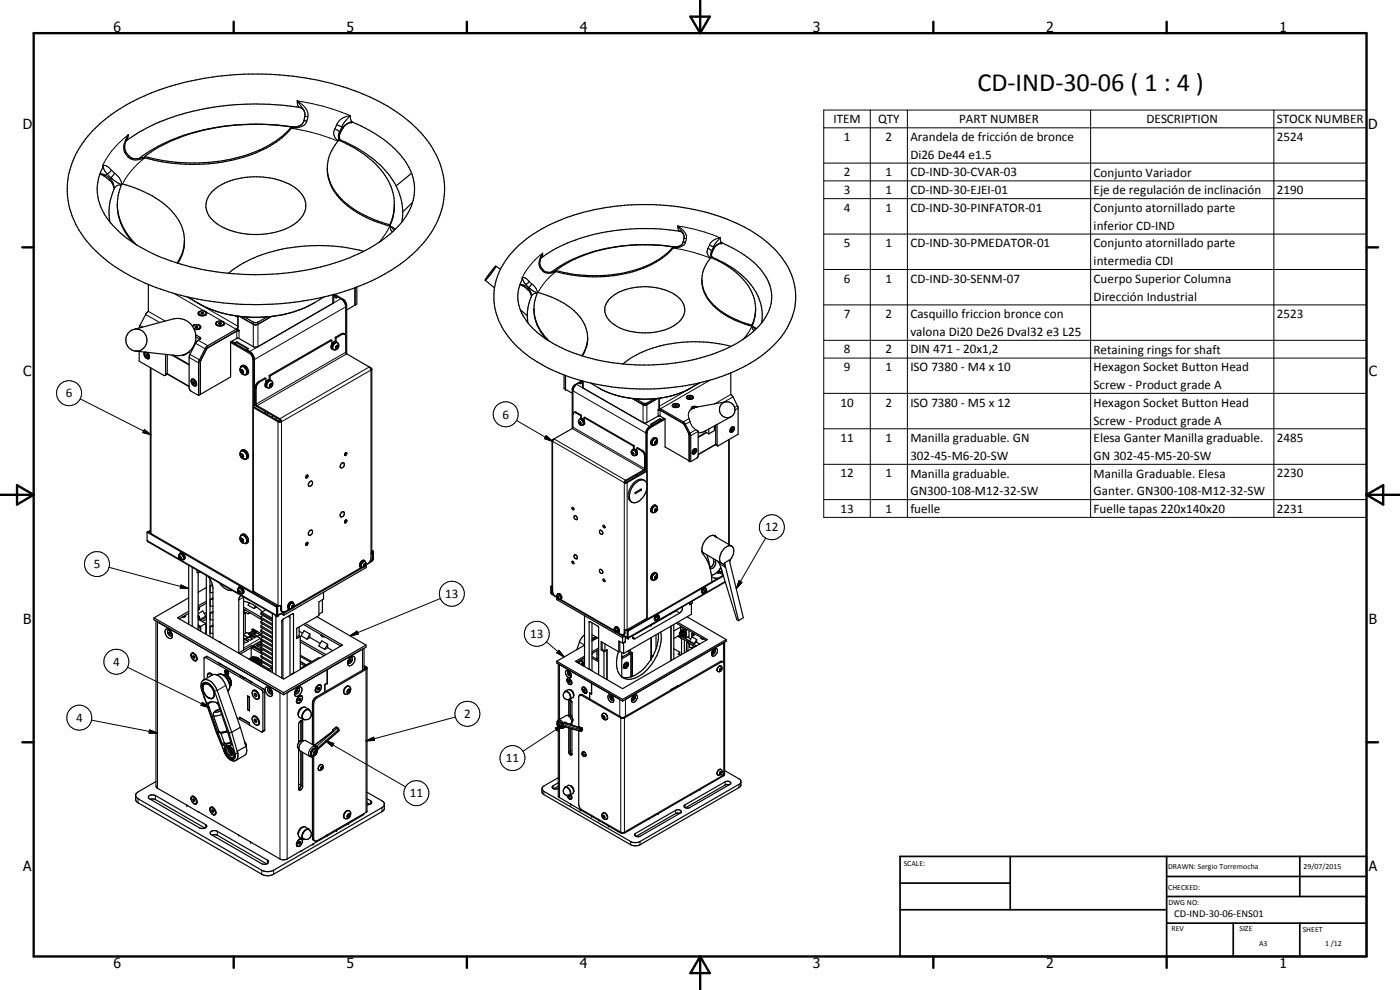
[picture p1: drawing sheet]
<svg xmlns="http://www.w3.org/2000/svg" width="420mm" height="297mm" viewBox="0 0 420 297" stroke-linecap="round" stroke-linejoin="round" font-family="sans-serif">
<defs><g id="words">
<text font-size="7.9" x="293.4" y="27.3">CD-IND-30-06 ( 1 : 4 )</text>
<g font-size="4.2">
<text x="34" y="9.6">6</text>
<text x="104" y="9.6">5</text>
<text x="174" y="9.6">4</text>
<text x="244" y="9.6">3</text>
<text x="314" y="9.6">2</text>
<text x="384" y="9.6">1</text>
<text x="6.8" y="38.7">D</text>
<text x="410.6" y="38.7">D</text>
<text x="7" y="112.9">C</text>
<text x="410.8" y="112.9">C</text>
<text x="7" y="187.1">B</text>
<text x="410.8" y="187.1">B</text>
<text x="7" y="261.4">A</text>
<text x="410.8" y="261.4">A</text>
<text x="34" y="290.4">6</text>
<text x="104" y="290.4">5</text>
<text x="174" y="290.4">4</text>
<text x="244" y="290.4">3</text>
<text x="314" y="290.4">2</text>
<text x="384" y="290.4">1</text>
</g>
<g font-size="3.9">
<text x="250.1" y="37">ITEM</text>
<text x="263.5" y="37">QTY</text>
<text x="287.9" y="37">PART NUMBER</text>
<text x="344.1" y="37">DESCRIPTION</text>
<text x="383.2" y="37">STOCK NUMBER</text>
<text x="253.2" y="42.2">1</text>
<text x="265.8" y="42.3">2</text>
<text x="273.2" y="42.4">Arandela de fricción de bronce</text>
<text x="273.2" y="47.7">Di26 De44 e1.5</text>
<text x="383.2" y="42.3">2524</text>
<text x="253.2" y="52.9">2</text>
<text x="265.8" y="52.9">1</text>
<text x="273.2" y="52.9">CD-IND-30-CVAR-03</text>
<text x="328.2" y="53">Conjunto Variador</text>
<text x="253.2" y="58.2">3</text>
<text x="265.8" y="58.2">1</text>
<text x="273.2" y="58.2">CD-IND-30-EJEI-01</text>
<text x="328.2" y="58.3">Eje de regulación de inclinación</text>
<text x="383.2" y="58.2">2190</text>
<text x="253.2" y="63.5">4</text>
<text x="265.8" y="63.5">1</text>
<text x="273.2" y="63.5">CD-IND-30-PINFATOR-01</text>
<text x="328.2" y="63.6">Conjunto atornillado parte</text>
<text x="328.2" y="68.9">inferior CD-IND</text>
<text x="253.2" y="74.1">5</text>
<text x="265.8" y="74.2">1</text>
<text x="273.2" y="74.2">CD-IND-30-PMEDATOR-01</text>
<text x="328.2" y="74.3">Conjunto atornillado parte</text>
<text x="328.2" y="79.5">intermedia CDI</text>
<text x="253.2" y="84.8">6</text>
<text x="265.8" y="84.8">1</text>
<text x="273.2" y="84.8">CD-IND-30-SENM-07</text>
<text x="328.2" y="84.9">Cuerpo Superior Columna</text>
<text x="253.2" y="95.4">7</text>
<text x="265.8" y="95.4">2</text>
<text x="273.2" y="95.5">Casquillo friccion bronce con</text>
<text x="328.2" y="90.2">Dirección Industrial</text>
<text x="383.2" y="95.4">2523</text>
<text x="273.2" y="100.8">valona Di20 De26 Dval32 e3 L25</text>
<text x="253.2" y="106">8</text>
<text x="265.8" y="106">2</text>
<text x="273.2" y="106">DIN 471 - 20x1,2</text>
<text x="328.2" y="106.1">Retaining rings for shaft</text>
<text x="253.2" y="111.3">9</text>
<text x="265.8" y="111.3">1</text>
<text x="273.2" y="111.3">ISO 7380 - M4 x 10</text>
<text x="328.2" y="111.4">Hexagon Socket Button Head</text>
<text x="19.8" y="119.3">6</text>
<text x="328.2" y="116.8">Screw - Product grade A</text>
<text x="150.8" y="125.6">6</text>
<text x="252.2" y="122">10</text>
<text x="265.8" y="122">2</text>
<text x="273.2" y="122">ISO 7380 - M5 x 12</text>
<text x="328.2" y="122.1">Hexagon Socket Button Head</text>
<text x="328.2" y="127.4">Screw - Product grade A</text>
<text x="252.2" y="132.6">11</text>
<text x="265.8" y="132.6">1</text>
<text x="273.2" y="132.7">Manilla graduable. GN</text>
<text x="328.2" y="132.7">Elesa Ganter Manilla graduable.</text>
<text x="383.2" y="132.6">2485</text>
<text x="252.2" y="143.3">12</text>
<text x="265.8" y="143.3">1</text>
<text x="273.2" y="138">302-45-M6-20-SW</text>
<text x="273.2" y="143.3">Manilla graduable.</text>
<text x="328.2" y="138">GN 302-45-M5-20-SW</text>
<text x="328.2" y="143.3">Manilla Graduable. Elesa</text>
<text x="383.2" y="143.3">2230</text>
<text x="273.2" y="148.6">GN300-108-M12-32-SW</text>
<text x="328.2" y="148.6">Ganter. GN300-108-M12-32-SW</text>
<text x="252.2" y="153.8">13</text>
<text x="265.8" y="153.8">1</text>
<text x="273.2" y="153.9">fuelle</text>
<text x="328.2" y="153.9">Fuelle tapas 220x140x20</text>
<text x="383.2" y="153.8">2231</text>
<text x="229.6" y="159.5">12</text>
<text x="28.1" y="170.5">5</text>
<text x="133.6" y="179.4">13</text>
<text x="159.1" y="191.4">13</text>
<text x="33.9" y="199.8">4</text>
<text x="139.3" y="215.4">2</text>
<text x="22.8" y="216.6">4</text>
<text x="151.8" y="228.7">11</text>
<text x="123" y="239.3">11</text>
</g>
<text font-size="3.1" x="352.4" y="275.2">CD-IND-30-06-ENS01</text>
<g font-size="2.4">
<text x="271.2" y="259.7">SCALE:</text>
<text x="350.6" y="260.8">DRAWN: Sergio Torremocha</text>
<text x="391.2" y="260.6">29/07/2015</text>
<text x="350.6" y="267">CHECKED:</text>
<text x="350.6" y="271.4">DWG NO:</text>
<text x="351.6" y="279.3">REV</text>
<text x="372" y="279.4">SIZE</text>
<text x="391" y="279.6">SHEET</text>
<text x="377.9" y="283.8">A3</text>
<text x="397.7" y="283.8">1 /12</text>
</g>
</g></defs>
<g fill="#000">
<circle cx="105.4" cy="36.6" r=".18"/>
<circle cx="101.8" cy="41.6" r=".18"/>
<circle cx="213.6" cy="76.9" r=".18"/>
<circle cx="216.4" cy="72.9" r=".18"/>
<circle cx="165.5" cy="81.6" r=".18"/>
<circle cx="80.2" cy="114.2" r=".18"/>
<circle cx="100" cy="102.7" r=".18"/>
<circle cx="169.7" cy="116.8" r=".18"/>
<circle cx="175" cy="125.8" r=".18"/>
<circle cx="206.8" cy="138.3" r=".18"/>
<circle cx="208.4" cy="122.3" r=".18"/>
<circle cx="168.1" cy="179.7" r=".18"/>
<circle cx="66" cy="199.1" r=".18"/>
<circle cx="73.1" cy="192" r=".18"/>
<circle cx="75.1" cy="190.5" r=".18"/>
<circle cx="76.1" cy="189.1" r=".18"/>
<circle cx="82.9" cy="184.8" r=".18"/>
<circle cx="83.3" cy="184.7" r=".18"/>
<circle cx="83.4" cy="184.7" r=".18"/>
<circle cx="187.1" cy="192.8" r=".18"/>
<circle cx="187.7" cy="192.5" r=".18"/>
<circle cx="188.2" cy="191.3" r=".18"/>
<circle cx="188.2" cy="191.4" r=".18"/>
<circle cx="188.6" cy="191.4" r=".18"/>
<circle cx="195.4" cy="187.6" r=".18"/>
<circle cx="195.4" cy="197.9" r=".18"/>
<circle cx="196.9" cy="186.1" r=".18"/>
<circle cx="204.6" cy="190.8" r=".18"/>
<circle cx="208.2" cy="190.5" r=".18"/>
<circle cx="72.2" cy="202.7" r=".18"/>
<circle cx="73.1" cy="203.2" r=".18"/>
<circle cx="74.3" cy="208.8" r=".18"/>
<circle cx="75.4" cy="204.6" r=".18"/>
<circle cx="76.7" cy="215.9" r=".18"/>
<circle cx="98.2" cy="205" r=".18"/>
<circle cx="100" cy="219.1" r=".18"/>
<circle cx="169.2" cy="218" r=".18"/>
<circle cx="169.7" cy="216.8" r=".18"/>
<circle cx="173.5" cy="218.2" r=".18"/>
<circle cx="181.4" cy="215.4" r=".18"/>
<circle cx="203.5" cy="205.7" r=".18"/>
<circle cx="67.6" cy="224.2" r=".18"/>
<circle cx="69.2" cy="224.2" r=".18"/>
<circle cx="210" cy="236.9" r=".18"/>
<circle cx="56.1" cy="241.6" r=".18"/>
<circle cx="71.7" cy="250.6" r=".18"/>
<circle cx="75.2" cy="252.6" r=".18"/>
<circle cx="93.9" cy="253.2" r=".18"/>
<circle cx="94" cy="253.2" r=".18"/>
<circle cx="101" cy="249.2" r=".18"/>
<circle cx="104.6" cy="247.1" r=".18"/>
<circle cx="171.3" cy="241.3" r=".18"/>
<circle cx="174.1" cy="243" r=".18"/>
<circle cx="177.5" cy="244.9" r=".18"/>
<circle cx="179.8" cy="246.2" r=".18"/>
<circle cx="181.4" cy="245.2" r=".18"/>
<circle cx="182.6" cy="247.8" r=".18"/>
<circle cx="197.6" cy="244.1" r=".18"/>
</g>
<g fill="none" stroke="#000" stroke-width=".35">
<path d="M28.5 38.6a53.6 53.6 0 0 1 22.8-12.8 90.3 90.3 0 0 1 56.5 1.9 45.6 45.6 0 0 1 21.6 16 23.6 23.6 0 0 1-2.9 29.8 53.9 53.9 0 0 1-26.6 14.9 89.1 89.1 0 0 1-56.3-3.4 43.8 43.8 0 0 1-19.9-16 23.4 23.4 0 0 1 2.7-28.2zM87.4 38.1v.4a30 30 0 0 1-16.8 9.3 54.7 54.7 0 0 1-27.1-.4v-.5M87.4 38.1a64.3 64.3 0 0 0-39.9 6.1l-4 2.7M87.4 38.1a33 33 0 0 1-19.4 9.9 55.4 55.4 0 0 1-24.5-1.1M30 52.2l1 .5a6 6 0 0 1 3.3 3.9M34.4 56.4a16.6 16.6 0 0 0-1.4 10.2M37.9 42.1a3.7 3.7 0 0 0 .2 4 3.7 3.7 0 0 0 3.7 1.4 51.9 51.9 0 0 1 27-9.8 80.1 80.1 0 0 1 19.9 .4 3.1 3.1 0 0 0 2.8-3.4l-.1-1.1a1.8 1.8 0 0 0-1.5-1.4 90.7 90.7 0 0 0-15.6-1l-2.8 .2a65.6 65.6 0 0 0-32.1 9.8l-1.6 1.1M63.7 57.4a19.8 19.8 0 0 1 16.3-4.1 14.6 14.6 0 0 1 10.9 5.5 5.8 5.8 0 0 1-1.8 7.9 22.6 22.6 0 0 1-20.3 2.3 10.6 10.6 0 0 1-6.8-5.7 5.7 5.7 0 0 1 1.7-5.9zM98.2 51.6a12.4 12.4 0 0 1 3.5-9.5 36.2 36.2 0 0 1 9.5 5.7 17.2 17.2 0 0 1 6.7 17.4l-.9 2.7M98.2 50.7a14.6 14.6 0 0 0 7.1 11.8 35.5 35.5 0 0 0 11.7 5.4M98.4 52.3a17.7 17.7 0 0 0 9.5 11.5 37.3 37.3 0 0 0 9.1 3.6M101.8 41.6l.2 .2a43.7 43.7 0 0 1 12.8 8.4 18.7 18.7 0 0 1 5.8 16.4"/>
<path d="M101.9 41.7a4.9 4.9 0 0 1 3.8-5.1 34.1 34.1 0 0 1 16.6 12.8 14.4 14.4 0 0 1-2.1 17.7 43.8 43.8 0 0 1-21 12.2 81.2 81.2 0 0 1-52.1-2.6 33.1 33.1 0 0 1-16-12.8 13.6 13.6 0 0 1-.5-13.1M123.5 52l-4.6 3.8M35.2 61.3a16.4 16.4 0 0 0 4.7 11.5M40.9 73.4a15.9 15.9 0 0 1-5-16.5l.7-1.7a29.1 29.1 0 0 1 16.1 9.6 11.6 11.6 0 0 1 .5 14.1M55.4 72.1a12.3 12.3 0 0 1-2 6.9M109.2 75.4a51.4 51.4 0 0 0-36.1 3.5l-2.9 1.8-1.6 1.3M117 67.4v.5M118.3 63l-.6 2.7-.7 1.7M118.4 61.3v.4M123.8 60.7l-2.9 2.9M148.7 79.9l-1.2 1.4-1.9 2.8M148.8 79.9h-.1"/>
<path d="M148.8 79.9h.1M148.8 79.9l-1.5 2.4-1.7 1.8M148.8 79.9l1.4 .9M155.4 73.9a35 35 0 0 1 7.1-5.2 63.5 63.5 0 0 1 29.2-7.3 76.2 76.2 0 0 1 13.9 1 58.4 58.4 0 0 1 18.7 6.2 27.2 27.2 0 0 1 13.8 15.5 20 20 0 0 1-7.1 20.7 51.7 51.7 0 0 1-27.2 11.2 67.8 67.8 0 0 1-40.2-6.1 29.5 29.5 0 0 1-14-13.8 19.2 19.2 0 0 1 4.7-21zM162.4 77.3a2.92 2.92 0 0 0 .1 3.2 2.92 2.92 0 0 0 3 1.1 44.7 44.7 0 0 1 25.5-8.2h5.1l6.4 .7a2.46 2.46 0 0 0 2.8-2.7v-.7l-.7-1.1a61.4 61.4 0 0 0-37.6 4.9l-4.7 3M202 74.1v.3a25.8 25.8 0 0 1-15.6 7.9 43.9 43.9 0 0 1-19.6-.8v-.3M202 74.1a26.5 26.5 0 0 1-16.8 8.1 43.7 43.7 0 0 1-18.4-1M202 74.1a50.9 50.9 0 0 0-32.4 5.2l-2.8 1.9M213.6 77h.1M38.6 99.8a3.2 3.2 0 0 1 4.4-.2 3.2 3.2 0 0 1 .3 4.5 3.2 3.2 0 0 1-4.4 .5 3.5 3.5 0 0 1-.3-4.8zM44.5 85.3v8.1l-.7 .7-2 4.3M56.5 89.2a33.7 33.7 0 0 0 15.5 5.8"/>
<path d="M57.8 97.7l-.1 .1M57.9 97.8l-.1 .1M58.1 97.5l-.2 .3M58.2 98.6a5.4 5.4 0 0 0-6.1-2.9l-11.9 3.1M58.2 98.6a5.7 5.7 0 0 1-3.1 7.9M58.2 97.5l-.4 .2M58.2 97.5l.7-.1 .9 .2M58.3 97.5h-.2M58.8 97.8l-.3 .2 .1 .2 .4 .1 .3-.2v-.2M58.8 98.2l-.1 .1M58.8 97.8v.4M58.8 98.2l.3 .1"/>
<path d="M58.8 97.8l.5 .1M59.3 97.9v.3M59.6 94a1.42 1.42 0 0 0 2.3 .1M59.6 97.5l.2 .1M59.6 93.7v.5l.3 .4M59.8 97.6l.3 .2v.5M59.8 97.6l.3 .2a1.08 1.08 0 0 1-.5 1.1 1.08 1.08 0 0 1-1.1-.1h-.3M60 93.5l-.5 .4a1.34 1.34 0 0 0 1.9 .8l.5-.3M60 98.4l-.9 .3-.9-.1M60.1 93.4l-.2 .1M60.1 98.1l-.3 .6M60.4 93.8v.2l.3 .2"/>
<path d="M60.4 93.8v.3M60.9 93.7v.4M60.9 93.7l.3 .2-.1 .2-.4 .1M60.9 94.1h-.3M60.9 93.7l-.5 .1M60.9 94.1h.1M61.4 93.4l.2 .1M61.6 93.5l.2 .1M61.6 93.5l-.9-.2-1 .3M61.8 93.6l.1 .8M61.8 93.6l.2 .4-.1 .4M61.9 94.4l-.3 .2"/>
<path d="M64.9 97a1.39 1.39 0 0 0 2.3 .1M65.2 97.7l.7 .1 1-.1M65.4 96.4l-.6 .4v.3l.4 .6M65.7 96.9l.4-.1 .4 .1v.3h-.8zM66.1 97.2h-.2M66.1 96.8v.4M66.1 97.2h.1M66.7 96.4l.6 .4M67.2 96.8a1.43 1.43 0 0 0-2.3 .1v.4l.3 .4M67.2 96.8v.5l-.3 .4M67.3 96.8v.4l-.4 .5M71.1 99.3l-9 5.2-1.8 3.6"/>
<path d="M71.1 99.3l-8.8 5-2.1 3.8M71.4 94.9v4M71.4 98.9l.3 .4h-.6M71.4 98l-.5 .8-8.6 4.9-.6 .7-2.1 4.3v10M71.4 98.9l-.3 .4M71.4 99h.1M72 95l4.6 2.5 .8-.2 4-2.3M73.3 95.1l3.3 1.7 .6-.1 2.9-1.6M97.1 89.2a35.9 35.9 0 0 1-25.1 5.8M100.1 88.4v2.3l-.1 .3-22.8 13.1h-1.1l-4.6-2.6-2.3 1.1v10.5l-9.1 5.2M100.1 89l.8 .4 .6-.3a3.5 3.5 0 0 1 2.2 2.7v.3M100.1 88.6l1.2 .6"/>
<path d="M100.1 88.4l1.3 .8M100.4 88.3l2.5 1.5a2.32 2.32 0 0 1 1.1 1.8v14.6M102.9 90l.7 1 .1 .7v14l.3 .5M106.5 91.5h.1M106.5 91.6l-2.5 1.4M106.5 86.4v5.2M106.6 86.4v5.1M107.1 86.1v5.1l-.5 .3M145.6 84.1l2.8 2.3M156 85.4a5.9 5.9 0 0 1 3.5 3.5M156.2 93l2.1 1.7M156.5 84.3a11.9 11.9 0 0 0 2.7 13.5 40.9 40.9 0 0 0 22.3 10.7 61.4 61.4 0 0 0 39.5-5.4 21 21 0 0 0 9.9-10.1 12 12 0 0 0-3.4-12.9 29.1 29.1 0 0 0-11.1-7.2 4 4 0 0 0-2.7 4.2 26.1 26.1 0 0 1 13.5 11.2 13.6 13.6 0 0 1 1.3 8.6"/>
<path d="M159.6 88.7a13.5 13.5 0 0 0-1.2 8.2M160.2 92.6a13.9 13.9 0 0 0 4.6 9.8M160.3 93.3l.1-2.5 1-3.1a22.9 22.9 0 0 1 13.1 8 10.4 10.4 0 0 1 1.8 6.6M160.3 93.7a13.6 13.6 0 0 0 3.7 8.2M182.8 89.8a15 15 0 0 1 11.9-3.7 13.8 13.8 0 0 1 9.8 4.1 4.6 4.6 0 0 1-.9 6.5 17.8 17.8 0 0 1-19.5 .5 4.7 4.7 0 0 1-1.3-7.4zM210.6 84.3a10 10 0 0 1 2.8-7 22.9 22.9 0 0 1 12.3 10.6 11.8 11.8 0 0 1 .9 6.5M210.6 84.3a11.9 11.9 0 0 0 6.3 9.7 27.9 27.9 0 0 0 8.7 3.9M210.6 84.2a12.5 12.5 0 0 0 7 9.9l4.8 2.4 3.2 1M225.6 97.5v.4M226.6 94.4l-.4 2.1-.6 1.4M226.6 94.4l-1 3.1M226.8 92.6l-.2 1.8"/>
<path d="M40.6 105.3l12.3 1.4 2.2-.2M41.8 105.5v2.9l7.4 4.2h.3M43.4 105.7a1.29 1.29 0 0 0 0 1.3 1.29 1.29 0 0 0 1.3 .6l.2-.6M43.7 105.7a.96 .96 0 0 0-.1 1.2 .96 .96 0 0 0 1.1 .4v-.1M43.7 105.7a1.29 1.29 0 0 1 1 1.5M43.8 105.7h-.1M43.8 106.6v-.3l.5 .3v.2l-.2 .1M43.8 106.6l.3 .3M44.1 106.5l.2 .1M44.1 106.5l-.3 .1M44.1 106.3v.2M44.1 105.7l.6 .6 .2 .7"/>
<path d="M44.3 106.8l-.2 .1M44.7 107.2l-.1 .2M44.9 107l-.2 .2M45.1 110.3v49.6M49.7 106.3v6.2l-.2 .1M50.2 106.4v5.8l-.7 .4M50.2 112.2l6.6 3.8M51.6 106.6l5.2 2.9M52 106.6l4.8 2.7M52.3 106.6v.1M54.8 106.6l.3 .1M55.1 106.5v.2"/>
<path d="M56.8 105.5v.2l-1.7 1M57.5 113.8a1.29 1.29 0 0 1 1.3 .6 1.29 1.29 0 0 1-.1 1.4 1.42 1.42 0 0 1-1.2-2zM57.7 114a1.18 1.18 0 0 1 1.1 1.4M58 114.8v-.3h.2l.3 .3M58 114.8l.2 .3M58.2 114.6l-.2 .2M58.2 114.6h.1M58.2 113.9a.69 .69 0 0 0-.7 .5 .69 .69 0 0 0 .4 .8l.6 .4 .4-.2M58.5 114.7v.3l-.3 .1M58.5 114.9l-.3 .2M58.7 102.2l.4 .2M58.7 100.5l1.4 .8 .1 .2-.2 .3"/>
<path d="M58.7 101.1l1.3 .7M59 115.1l-.3 .4M60 101.8l-1.2 1-2 4.4v9.2l.3 .8 2.5 1.5M60.1 118.3h.1M60.1 108.5v9.9l-.5 .3M60.1 108.3v10M60.2 108.2l-.1 .2M60.2 108.1l-.1 .2M69.2 102.7l5.8 3.4 .9 1.5v70.1M69.4 102.5l5.9 3.5 .8 1.2v15M69.6 102.4l.9 .5M70.5 102.9v.3"/>
<path d="M71.1 102.6l3.5 2-.5 .3M71.1 102.6v.2M71.1 102.6l-.6 .3M71.1 102.8l-.6 .3 3.5 2M71.1 102.8l3.3 1.9M72.2 110.2a.92 .92 0 0 1 .9-.3 .92 .92 0 0 1 .7 .7 1.05 1.05 0 0 1-.2 1.8 1.45 1.45 0 0 1-1.4-2.2zM72.3 111.2l.2 .6M72.3 111.2l.2-.3 .6 .8M72.5 109.8a1.29 1.29 0 0 1 1.9 1 1.02 1.02 0 0 1-.4 1.6M72.5 109.8l-.3 .5M72.5 109.8a1.71 1.71 0 0 1 1.5 2.6M72.6 111l-.3 .2"/>
<path d="M72.6 111l.2 .5M72.8 111.5l.3 .1M72.8 111.5l-.3 .3M73.1 111.7l-.3 .3-.3-.2M74 112.4h-.6M74 105.1h.1M74.1 104.9a3.5 3.5 0 0 1 2.3 2.7v14.6M74.1 104.9v.3M79.8 113.5l-.3-.1-2 1.2-.7 .9-.2 .8 .1 5.2 .3 .4 7 4M79.8 113.5l-2 1.2-.8 1-.1 .8 .1 5 7.1 4.2 .4 .8M79.8 113.5v1.2M80 116.1l.1 .1"/>
<path d="M80.3 114.1l-.5 .4M80.6 114.2h.3M80.6 114.2h.1M80.6 114.2h.6M80.8 112.6l.3 .2M80.8 112.6v1.3M80.8 114.3h-.4l-.5 .8M80.9 114.2a1.43 1.43 0 0 0-.7 2M81.1 112.8v1.2a1.34 1.34 0 0 0-1.4 .7 1.34 1.34 0 0 0 .3 1.5M81.1 115.7l.2 .2M81.1 114l.3 .2M81.2 114a1.3 1.3 0 0 0-1.3 .7 1.3 1.3 0 0 0 .1 1.4"/>
<path d="M81.2 114.2h-.3M81.2 114.2h.2M81.3 115.2v.2M81.3 115.4l-.2 .2M81.3 115.4l.3 .2M81.4 114.2a1.18 1.18 0 0 1 .1 1.8 1.18 1.18 0 0 1-1.8-.1l.1-.7M81.6 115.6v-.4h-.3l-.2 .3v.4h.2M81.6 115.6l-.3 .3M99.6 102.1v1.2M99.6 102.1l-.3-.1-18.5 10.6M99.6 102.1l-18.5 10.7M99.6 104.6l.4 .2"/>
<path d="M99.6 104.7l.2 .1M100.1 102.7l-.5 .4M100.4 102.7l.3 .1M100.4 102.7v.1M100.4 102.7h.6M100.6 101.2l.3 .2M100.6 101.2v1.2M100.7 102.8a1.14 1.14 0 0 0-1 .7 1.14 1.14 0 0 0 .2 1.2M100.9 101.4v1.1M100.9 102.5a1.41 1.41 0 0 0-1.3 2.2M100.9 102.5l.1 .1M101 102.7a1.58 1.58 0 0 0-1.1 2.1"/>
<path d="M101 102.7a1.17 1.17 0 0 1 .5 1.6 1.17 1.17 0 0 1-1.6 .5M101 103.8l.1 .2M101.1 102.7a1.42 1.42 0 0 0-1.5 1.9M101.1 103.8l-.3 .3v.3h.3M101.1 102.7l.1 .1M101.1 103.8h.3v.3M101.1 104l-.3 .3 .3 .1M101.1 104l.3 .1M101.4 104.1l-.3 .3M103.5 100.2h-.6l-2 1.2M103.5 100.2l-.9-.1-2 1.1M103.5 100.2l.2 .7"/>
<path d="M104 106.2l7.3 4.2 .3 .3M110.8 110.1l.5 .9 .3-.3M111.6 110.7v55.2l-.3 .3a2.91 2.91 0 0 1-.8 2.9l-.7 .4M169.3 112.5v4.1l.4 .2M169.7 112.6v4.2M169.7 116.8l2 1.2M172.7 115.6l-.8 1.2v11.4l-.2 .4M172.7 115.6l-.8 1.4M174.6 114.3l-2.2 1.3-.7 1v12M174.8 114.3v1.9l.2 .3 18 10.3 1 .1 3.8-2.1 1.8 .9M174.8 114.8l-.6 .3-.4-.2-1.1 .7M174.8 114.5l-.9 .5"/>
<path d="M174.8 114.3l-.9 .6M176.3 102.6l-.6 2.1-1.1 2M176.3 101.9l-.3 2.4-1.2 2.5M177.2 114.9a28.5 28.5 0 0 0 20.1 4.6M190.9 119.7l2.1 1.2 .6 .2 2.7-1.4M197.3 119.5l-3.5 2-.8-.1-3.2-1.8M197.8 119.5v3.2M206.1 119v.5l.2 .2M206.1 119.2l.1 .3M206.1 119.1v.2M206.2 119.6l.2 .1M206.5 118.7l-.4 .3"/>
<path d="M207 119l-.3 .1 .4 .3M207 119v.3M207 119.3h-.1M207 119.3h.2M207 119h.3M207.3 119v.3M207.3 119l.1 .3-.3 .1M207.6 118.7l.2 .1M207.8 118.8l.3 .4-.1 .3M207.8 118.8a1.2 1.2 0 0 0-1.7 .3M208 119.2a1.14 1.14 0 0 1-1.8 .1M208 119v.4"/>
<path d="M208 119.4l-.3 .3M208 119.5l-1 .3-.6-.1M209.8 114.9a28 28 0 0 1-10.6 4.4l-1.9 .2M219.3 111.9v6.5l.7 .7 1.5 3.2v8l-6.2 3.4M219.4 103.9a40 40 0 0 0-30.2 3.6l-2.3 1.7M72.2 135.6a1.11 1.11 0 0 1 1.2-.2 1.11 1.11 0 0 1 .7 1l.1 .5a1.03 1.03 0 0 1-1.1 .9 1.03 1.03 0 0 1-1-1l-.1-.6zM72.3 136.5l.3-.2 .2 .5M72.3 136.5l.2-.3 .3 .2 .3 .6-.3 .3-.3-.3M72.3 136.5l.2 .5M72.5 135.1a1.6 1.6 0 0 1 1.6 .3 1.6 1.6 0 0 1 .5 1.7l-.6 .6M72.5 135.1l-.3 .5M72.5 135.1a1.73 1.73 0 0 1 1.5 2.6"/>
<path d="M72.8 136.8l.3 .1M72.8 136.8l-.3 .2M74 137.7l-.6 .1M76 122.3v54.8l.4 .5 7.4 4.2M76 122.3l7.4 4.2h1.1M76 122.3l.3-.2 7.4 4.3h.5M79.5 123.8v.2M79.7 123.4l-.2 .4M79.8 123.5l-.3 .3M80.5 124l-.5 .3M81.9 124.8l-.3 .4M83.2 125.5l-.6 .3"/>
<path d="M84 125.9l-.6 .3M84 125.9l.2 .5M84.2 126.4l.3 .1M102.5 139a.56 .56 0 0 1 .9 .1 .56 .56 0 0 1-.2 .8 .6 .6 0 0 1-.9 .5 .6 .6 0 0 1 0-1zM103.7 135.9l-.3 .7M103.7 135.9l.3-.1 .1 .4-.4 .5-.3-.1M103.7 135.9v.4M103.7 136.2l-.3 .3M103.7 135.8v.4M103.8 135.8l-.1 .4M166.3 131.7l-.6 .4v44.3l.2 1.1a2.13 2.13 0 0 0 1.2 1.7M166.3 131.7l-.4 .7-.2-.2"/>
<path d="M171.7 128.6l-5.4 3.1M172.4 123.7l1.9 1M172.4 123.7h.4l1.6 .9M172.4 123.7l-.3 .1-.2 .5M172.4 123.7l-.2 .1M173.9 126.9v-.3h.2l.2 .3v.3h-.2M173.9 126.9l.2 .3M174 125.9a.98 .98 0 0 0-.2 1.2 .98 .98 0 0 0 1.2 .4M174.1 126.8l.2 .2-.2 .2M174.1 126.8l-.2 .1M174.1 125.8a1.25 1.25 0 0 1 .9 1.6M174.1 125.8h.1"/>
<path d="M174.1 125.8l-.1 .1M174.1 126.6v.2M174.1 125.8h.5M174.2 125.6a1.29 1.29 0 0 1 1 1.8l-.2 .1M174.3 125.6l-.3 .3M174.3 125.6l.6 .1M174.3 124.7v.9M174.4 124.6v1M174.4 124.6l-.1 .1M174.6 125.8v.2a.88 .88 0 0 1 .5 1.4M174.6 125.8l-.1 .1M174.9 125.7a1.1 1.1 0 0 1 .2 1.7"/>
<path d="M174.9 125.7l.4 .4M175 127.4h.1M175 127.4v.1M175.3 125.3v.9M175.3 125.3l.2-.1 14.8 8.5M175.3 125.3l14.8 8.6M189.7 136.1v-.3h.2l.2 .2v.3h-.2M189.7 136.1l.2 .2M189.8 135l.3-.2a1.24 1.24 0 0 1 1.1 1.4M189.9 135.9l.2 .3-.2 .1M189.9 135.9l-.2 .2M189.9 134.9a.99 .99 0 0 0-.3 1.2 .99 .99 0 0 0 1.2 .6"/>
<path d="M189.9 134.9h.5M189.9 134.9l.5 .2M189.9 135.8v.1M190.1 134.7a1.08 1.08 0 0 1 1 .7 1.08 1.08 0 0 1-.1 1.2M190.1 134.7l-.2 .1M190.1 133.9v.8M190.3 133.7v1M190.3 133.7l-.2 .2M190.4 135.1l.5 .7-.1 .9M190.4 134.9v.2M190.4 135.1l.4 .2M190.7 134.9l.4 .3"/>
<path d="M190.8 134.9h.1M190.9 136.5h.1M191 135.5l.1 .9-.3 .2M191.1 136.3l-.2 .2M191.1 134.5l1.7 .9 .6 .9v4.4l-5.7 3.5-.3 .6M191.1 134.5v.8M191.1 134.5l.2-.2 1.5 .9 .8 .9v4.7l-.4 .4-5.5 3.2-.1 .3M195.7 127.6a2.79 2.79 0 0 0-1.8 1.8v12M195.7 127.6v.2M195.7 127.7h.1M195.7 133.5h.5M195.7 127.7v.1"/>
<path d="M195.9 132a.82 .82 0 0 1 1.4-.1 .82 .82 0 0 1-.3 1.3l-.2 .1a.77 .77 0 0 1-1.1 0 .77 .77 0 0 1 .1-1.1zM196.7 132.8l-.2 .1M196.7 132.8l.3 .2M196.9 131.4a1.38 1.38 0 0 0-1.2 2.1M196.9 131.4l.3 .4M196.9 131.4a1.23 1.23 0 0 0-1.4 .6 1.23 1.23 0 0 0 .2 1.5M197.1 132.6l-.1-.3-.3 .2-.2 .5 .2 .2 .3-.2M197.1 132.6l-.1 .4M197.1 132.6l-.2-.2-.2 .4M197.8 122.8h.1M197.8 122.1l.4 .5 7.1 4.1 .4 .6 1.6 3.4v7.8M197.8 122.7l7.6 4.7"/>
<path d="M197.8 122.7l-.3 .4h.7M198.1 125.6l.4 .3M198.1 125.6v.3M198.1 125.6l-2.8 1.7 .4 .3M198.1 125.9l-2.7 1.5M198.1 125.9l.4 .2-2.8 1.6M198.5 125.9v.3M199.2 125.5l-.7 .4M199.5 125.6l-4.9 2.8-.5 .9-.1 12.1M199.6 125.8l-4.5 2.6-.6 .5-.3 .8v56.1M199.6 125.7v8.4l7.2 4.2M201.9 121.7a1.2 1.2 0 0 0 1.8 .1"/>
<path d="M201.9 121.4l.1 .6M202 122a1.54 1.54 0 0 0 1.7 0M202 122l.1 .1M202 121.3l.6-.2 1.1 .2M202 121.3l-.3 .3 .3 .4M202.3 121.2l-.3 .1M202.7 121.4l-.2 .2 .4 .2M202.7 121.7l-.1 .1M202.7 121.4v.3M202.7 121.7l.1 .1M202.7 121.4l.3 .1M202.8 121.8h.1"/>
<path d="M203 121.5v.2M203 121.5l.1 .2-.2 .1M203.3 121.2h.2M203.6 121.3l.1 .7M203.7 121.3l.2 .3-.2 .4M205.1 127l.3 .4M205.4 127.4l1.4 2.9v8M205.4 127.4l1.4 2.8M206.8 138.3l.5 .2M207.5 122.6l.1 .1M207.7 135.7l.1 .1M208 122l-.5 .3v.4"/>
<path d="M208 122l-.4 .3v.4M208 122l1.2 .1-.2-.1M208.1 134.9l.6-.3a.96 .96 0 0 1 .2 1.1 .96 .96 0 0 1-1.1 .5l-.1-.5zM208.2 135.6h.2M208.3 135.3h.1M208.4 135.3l.2 .1M208.4 135.3l-.2 .1M208.5 122.3h-.3M208.5 122.3l-1.5 .8M208.6 135.4v-.2h-.2l-.2 .2 .2 .2M208.6 135.4l-.2 .2M208.6 134.7h-.2"/>
<path d="M208.6 134.7a.74 .74 0 0 1 .1 1 .74 .74 0 0 1-.9 .2M208.6 134.7a.91 .91 0 0 0-.6 1.3M209.5 129.3v7.4l-.3 .7-1.9 1.1M211.4 129.4l1.3 .8M211.9 129.7l-2.4 1.4M212 129.8l-2.5 1.4M212.7 128.7v1.5M214.4 127.8v1.4l-1.7 1M214.8 127.6v5.8M214.8 128.1l-.4 .2M214.8 128.2l-.4 .2M214.8 133.4l-5.3 3"/>
<path d="M214.8 133.4l.5 .3M215.2 127.4l.1 6.3M217.8 120.6l-9.3 1.7M218.9 131.8v31.6M219.1 129.2l.1 .2M219.1 129.3v.1M219.1 129.4l.1 .1M219.2 129.4l.1 .1M219.3 128.5l.8-.5a1 1 0 0 1 .1 1.1 1 1 0 0 1-1 .6l-.1-.5zM219.4 125.1l-8.3 4.5-1.6 .2M219.5 128.9l.2 .2 .2-.2M219.7 128.7v.1"/>
<path d="M219.7 128.8l.2 .1M219.7 128.8l-.2 .1M219.7 128.7l-.2 .2M219.7 128.7l.2 .2M219.8 128.2l-.5 .5-.2 .6M219.8 128.1l.2 .1M219.8 128.1l-.1 .1M220 128.1a.81 .81 0 0 1 .1 1 .81 .81 0 0 1-.8 .4M44.1 159.7v2.5l.5 .4 38.3 22.2M44.1 159.7l38.9 22.5M44.4 159.6l38.9 22.4M44.4 159.6l-.3 .1"/>
<path d="M45.1 159.4l-.5 .3-.2-.1M45.1 159.2l-.7 .4M92 142.6l.4-.1v.3l-.1 .5-.4 .1-.2-.2zM92.1 142.5v.5l-.3 .3M92.8 144.7a.59 .59 0 0 1 .9-.2 .59 .59 0 0 1 0 .9 .58 .58 0 0 1-.7 .6 .58 .58 0 0 1-.5-.7zM92.8 159.4a.58 .58 0 0 1 .9-.2 .58 .58 0 0 1 0 .9 .61 .61 0 0 1-.5 .5 .61 .61 0 0 1-.7-.3zM102.5 153.7a.51 .51 0 0 1 .8-.1 .51 .51 0 0 1 0 .8 .63 .63 0 0 1-.5 .7 .63 .63 0 0 1-.7-.5zM103.7 156.1l.1-.1a.43 .43 0 0 1 .2 .6 .43 .43 0 0 1-.6 .2zM103.7 156.1v.4M103.8 156l-.4 .8M171.9 152.3l.3 .5M171.9 152.3l-.1-.1a.42 .42 0 0 0-.1 .5 .42 .42 0 0 0 .4 .3l.1-.2"/>
<path d="M171.9 152.3l.1 .3M172.3 154.8a.64 .64 0 0 1 .8 .3 .64 .64 0 0 1-.1 .8l-.6-.3zM180 159.1a.7 .7 0 0 1 .8 .4 .7 .7 0 0 1-.2 .8 .79 .79 0 0 1-.6-1.2zM181 157.6a.44 .44 0 0 1 .5 .3 .44 .44 0 0 1-.1 .5l-.4-.3zM181.2 157.6l.4 .6M187.6 144.7l-.2 .1M189.3 150.5l.3 .2M190.6 147.8l1.8-1.1v.4l-1.8 1zM191 142.5l.4 .2M191.2 142.4l.1 .3-.2-.3M192.2 146.9l.2 .2M193.1 143.9l.3 .2"/>
<path d="M194.1 145.3a1.56 1.56 0 0 0-2.6-1 5.1 5.1 0 0 0-2.2 6.1 2.2 2.2 0 0 0 3.2-.7 5.8 5.8 0 0 0 1.6-3.2M194.1 141.4l-5.9 3.4h-.8M194.1 146.5v38.8l-.2 .4-5.7 3.2M194.1 145.3l.1 .4M194.1 141.4v3.9M194.1 141.4l-.2-.1-6 3.5-.3-.1M194.2 146l-.1 .5M196.7 153.1l-.2 .1M196.7 153.1l.3 .1M196.9 151.7a1.34 1.34 0 0 0-1.2 .7 1.34 1.34 0 0 0 .2 1.4h.3M196.9 151.7a1.35 1.35 0 0 0-1.6 1.7l.4 .4M196.9 151.7l.3 .4"/>
<path d="M197.1 152.8l-.2-.1-.2 .4M197.1 152.8l-.1-.2-.5 .6 .2 .2 .3-.2M197.1 152.8l-.1 .4M197.2 152.1l-.1-.2a1.1 1.1 0 0 0-1.3 .5 1.1 1.1 0 0 0 .1 1.3l.3 .1M197.2 152.1l.1 .1M197.3 152.2l-.1 1-.5 .5-.5 .1M53.8 167.1l.1-.2 .4 .5M53.8 167.1l.1 .3M53.8 167.1l.2-.1 .2 .3M53.8 166.3a1.08 1.08 0 0 0 .5 1.6h.9M53.8 166.3l.1-.2a1.05 1.05 0 0 1 1.5 1.1l-.2 .7M54 166.2a.99 .99 0 0 1 1.1 .4 .99 .99 0 0 1-.2 1.3"/>
<path d="M54 166.2l-.2 .1M54 166a1.16 1.16 0 0 1 1.3 .5 1.16 1.16 0 0 1-.1 1.4M54.1 166.2a1.07 1.07 0 0 1 .7 1.7M54.1 166.1l-.1 .1M54.2 167.3l.1 .1M54.2 167.3l-.3 .1M54.3 167.4l-.1 .2-.3-.2M56.6 169.6v17.7M56.6 179.4l-10.4 6M57.7 170.2v17.7M59.1 171.1v.6h1.2M59.5 171.7v17.3"/>
<path d="M61.9 172.7v17.7M61.9 176.3l-2.4 1.4M62.5 173l.5 .7M63 173.7v17.3M63 173.7l.8 2.1M63.1 179.8h.8M63.1 179.8v2.1h.8M63.1 175.8v2h.8M63.1 175.8h.7M63.7 175.4l-.6 .4M63.8 175.8l.1 15.7M63.9 179.4l-.8 .4"/>
<path d="M65.9 174.9a4.5 4.5 0 0 0 3.8 2.3M71.5 177.3l.1-.2 .4 .5-.1 .2-.3-.2M71.5 177.3l.1 .3M71.5 176.5a.98 .98 0 0 0-.1 1.2 .98 .98 0 0 0 1.1 .4M71.5 176.5a.93 .93 0 0 1 1.3 .4 .93 .93 0 0 1-.3 1.2M71.7 176.4a1.07 1.07 0 0 1 .9 .6 1.07 1.07 0 0 1-.1 1.1M71.7 177.2l-.2 .1M71.7 177.2l.1 .3M71.8 177.5h.2M71.8 177.5l-.2 .1M71.9 176.1a1.23 1.23 0 0 1 1.1 .7 1.23 1.23 0 0 1-.2 1.3M71.9 176.1h-.2"/>
<path d="M71.9 176.1l-.4 .4M71.9 176.1a1.42 1.42 0 0 1 1 2h-.4M72.2 161l-.2 .3a1.5 1.5 0 0 0 1.5 1.8M72.2 161a.84 .84 0 0 1 .8-.5 .84 .84 0 0 1 .7 .5 1.12 1.12 0 0 1 .5 1.1 1.12 1.12 0 0 1-.7 1M72.3 161.8l.2-.3 .6 .8-.3 .3-.3-.3M72.3 161.8l.2 .5M72.4 178.7l-.5 .4-.2 .9v15.9M72.5 160.4l-.3 .5M72.5 160.4a1.71 1.71 0 0 1 1.5 2.6M72.5 160.4a1.29 1.29 0 0 1 1.9 1 1.02 1.02 0 0 1-.4 1.6M72.6 161.6l-.3 .2M72.6 161.7l.2 .4"/>
<path d="M72.8 162.1l.3 .1M72.8 162.1l-.3 .2M73.1 179.1v16M74 163l-.6 .1M76.1 177.4v.5M92.1 162.7v.5l-.3 .3M92.1 162.7l-.3 .8M92.1 162.7a.43 .43 0 0 1 .3 .6 .43 .43 0 0 1-.6 .2M96.8 180v3.7l-1.1 .6M97.1 177.7v2l-1.4 .9v4.1l-6.6 3.8v3.1l1-.6M108.1 170.5l-19.9 11.4M108.1 170.1v.4"/>
<path d="M108.2 170.1l.1 .1M108.2 170.1l.3 .1M108.4 169.5l.2 .6M108.5 169.1l-.1 .4M108.5 170.2l-.4 .3M108.6 169l-.1 .1M108.7 170.2h-.2M108.7 170.2h.3M108.8 168.4v.1M108.8 168.4h.7M108.9 168.6l-.4 .5M108.9 168.6l-.2 .2"/>
<path d="M109 168.5l-.3-.1a.99 .99 0 0 0 0 1.8M109 168.5l-.1 .1M109 170.2l-21 12.2M109.2 168.1a1.44 1.44 0 0 0-1 2M109.2 168.1l.3 .3M109.3 168.1a1.29 1.29 0 0 0-1.1 2M109.3 168.1l.1 .1M109.4 168.4h-.6M109.4 168.4h.1M109.4 168.4l-.4 .1M109.4 169.4l-.2 .3 .2 .1M109.4 169.4l.2 .1"/>
<path d="M109.4 169.2v.2M109.5 168.4a1.02 1.02 0 0 1 0 1.5M109.5 168.4l.1 .2M109.5 169.9l-.5 .3M109.6 169.5v-.3h-.2l-.2 .3v.3h.2M109.6 169.5l-.2 .3M109.8 169.6l.1 .1M109.9 169.7v.6l-24.7 14.3M109.9 169.7l-.4 .2M111.6 165.5l.1 .1M111.6 165.1l.4 .3M111.7 168.1l-1.3 1"/>
<path d="M111.7 165.6v2.5M111.7 165.6l-.1 .1M112 167.9l-.3 .2M112 167.9l-.3 .1M112 165.4v2.5M112 165.4l-.3 .2M165.3 177.9l.3 .2M165.3 177.9l.2 .2M165.3 175.9v2M165.3 175.9l.2 .2M165.5 176.1l.1 2.1 1 .7M165.5 176.1h.2"/>
<path d="M165.7 176l-.2 .1M165.7 175.7l-.4 .2M167 179.4v.5l19.8 11.4 .6-.4M167 179.4l.3 .2M167.2 179.3l-.2 .1M167.2 179.2l.2-.2 .2 .2-.2 .3M167.2 179.2l.2 .3M167.3 178.3l-.1 .1M167.3 178.4l-.1 .1a.87 .87 0 0 0 .4 1.2h.7M167.3 178.4l.4-.1zM167.4 178.2a.95 .95 0 0 1 1 .4 .95 .95 0 0 1-.1 1.1M167.4 178.2l-.1 .1"/>
<path d="M167.4 178.2a1 1 0 0 1 1.1 1v.8M167.4 179.1l.2 .2-.2 .2M167.4 179.1l-.2 .1M167.5 179l-.1 .1M167.6 178.4h.1M167.7 178.4a.71 .71 0 0 1 .6 .6 .71 .71 0 0 1-.4 .7M167.7 178.4l.6 .8M167.7 178.4l.2 .1M167.7 179.7l16.9 9.8M168 178.6l.2 .4v.6M168.1 179.7l.4 .3M168.5 179.6l-.2 .1"/>
<path d="M171.9 168.4v.4M171.9 168.4l.3 .6M171.9 168.4h-.1a.42 .42 0 0 0-.1 .5 .42 .42 0 0 0 .4 .2l.1-.1M171.9 168.8l.3 .2M172 168.5v.3M172.3 166.6a.64 .64 0 0 1 .8 .3 .64 .64 0 0 1-.1 .8l-.6-.3zM180 170.9a.69 .69 0 0 1 .8 .4 .69 .69 0 0 1-.2 .8 .79 .79 0 0 1-.6-1.2zM181 173.8l.3 .1 .2 .6-.4-.1zM181.2 173.8l.4 .6M195.9 172.5a.82 .82 0 0 1 1.4 0 .82 .82 0 0 1-.3 1.2 .74 .74 0 0 1-1 .3 .74 .74 0 0 1-.3-.9zM196.7 173.3l-.2 .1M196.7 173.3l.3 .2"/>
<path d="M196.8 172.9l-.1 .4M196.9 172.9l.2 .2M196.9 172a1.3 1.3 0 0 0-1.2 .7 1.3 1.3 0 0 0 .2 1.4l.3-.1M196.9 172a1.21 1.21 0 0 0-1.6 1.2v.5l.4 .3M196.9 172l.3 .3M197.1 173.1l-.1-.3-.3 .2-.2 .4 .2 .3 .3-.2M197.1 173.1l-.1 .4M210.6 165.3l.5 .6 5.5 3.2M211 177.9h.1M211.5 177.5h.1M211.6 176.3a.97 .97 0 0 0-.9 .6 .97 .97 0 0 0 .1 1M211.6 176.3l-.5 .2-.5 .7v.6l.5 .1"/>
<path d="M211.6 176.3l.3 .4M211.6 177.5h.2M211.7 177.2l-.1 .3M211.7 176.6a.9 .9 0 0 0-.8 1.2M211.7 176.6a.69 .69 0 0 1 .2 1.1l-.9 .2M211.7 176.6a.77 .77 0 0 0-.8 .3 .77 .77 0 0 0 .1 1M211.7 177.2l.2 .1M211.9 177.3l-.3-.1-.1 .3h.3M211.9 177.3l-.1 .2M212.1 166.5l1 3.9a1.16 1.16 0 0 0 1.6-1.2v-1.3M213 169.8l.4 .3M213.4 170.1l-.3 .2"/>
<path d="M213.6 173l.9 .6h.9M213.9 160.6l5.7 3.3M214.1 167.6a2.08 2.08 0 0 1-.7 2.5M214.4 173.5h1.1M214.5 160.7l.4 .5M214.5 160.7a3.8 3.8 0 0 0-3.8 3.7l-.1 .4a3 3 0 0 0 1.2 2.6 15.4 15.4 0 0 1 1.8 7.2M214.5 160.7l.6 .6M215.2 171.7l-1.7 .9M215.2 171.8h.3M215.2 171.7v.1M215.2 171.8h.1M215.3 168.3l.8 1.1 5 16.5 .5 .3"/>
<path d="M215.3 171.8h.1M215.4 171.5l-.1 .3M215.4 171.5l-.2 .2M215.5 171.4v.4M215.7 171.2l.1 .4M215.7 171.2l-.3 .3M215.8 171.6l-.3 .3M215.8 171.1l.1 .6-.4 .1M215.8 171.6h.1M216.1 171.7l.8 .4M216.2 170.4l.3 .5M216.3 171.6l.2 .1"/>
<path d="M216.3 170.3l-.6 .9M216.4 171.5h.1M216.4 171.5l-.6 .4M216.5 171.6v.1M216.5 171.4v.1M216.5 171.7h.1M216.6 171.1v.3M216.6 171.3l-.2 .2M217 172.6l-28.7 16.6M217.1 172.8l-28.6 16.6M217.5 168.9l4.1 17.3M217.5 168.9l1.4-.9 4.2 17.3-1.5 .9"/>
<path d="M217.6 174.7l-29 16.7M219.6 163.9a2.92 2.92 0 0 1-.3 3.9l-.3 .7M219.6 163.9a3.1 3.1 0 0 0-3.5 2.7 1.98 1.98 0 0 0 1.2 2.9l.2 .6v-1.2M46.2 185.4v.6l38.9 22.4M46.2 185.4l38.9 22.4M46.8 186.4v49.5l.3 .5 9 5.2M49.7 188.9a1.76 1.76 0 0 1 2 2.2l-.1 .2a.94 .94 0 0 1-.9 .3 .94 .94 0 0 1-.7-.7l-.5-1.4zM50.5 189.1a1.04 1.04 0 0 0 0 1.2 1.04 1.04 0 0 0 1.1 .4M50.5 189.1l.8 .4M50.7 189.8l.1-.1 .3 .1 .1 .3-.1 .2-.3-.1M50.7 189.8l.1 .4M50.9 189.1h-.4"/>
<path d="M50.9 189.7l-.2 .1M51 189.7l.1 .3M51.1 190h.1M51.1 190l-.3 .2M51.5 189.9l.1 .8M51.7 190.5l-.2 .3M55.7 184.6l-.3 .5-.7 .1M56.6 186.5v.4M56.6 183.4l-3.3 2 31.8 18.4 17.7-10.3-11.2-6.4M56.6 184.1l-2.8 1.6M57.3 196.6l.7 1.4M57.3 196.6a.63 .63 0 0 1 .5-.6 .63 .63 0 0 1 .7 .5 1.04 1.04 0 0 1 0 1.7l-.3-.1"/>
<path d="M57.9 197l.1-.2 .3 .1 .2 .4-.2 .2-.3-.1M57.9 197l.1 .4M58 198l.2 .1M58.1 196.8l-.2 .2M58.2 196.9l.1 .2M58.3 196.1a.57 .57 0 0 0-.7-.1 .57 .57 0 0 0-.3 .6M58.3 196.1l.5 .5 .3 1.2M58.3 196.1h-.7M58.3 197.1l.1 .1M58.3 197.1l-.3 .3M59.1 197.8l-.4 .5-.7-.3M59.1 197.7l-.4 .5"/>
<path d="M59.5 187.5l.7 .5M59.5 185.8l2.3 1.3M59.5 187.7l.6 .3M59.5 185.1l.3 .3-.2 .5M59.5 185.3l.3 .2M59.5 184.9h.2M59.5 184.6l.1 .3M59.5 184.8l.2 .1M59.5 184.1l1.4-.8 .9 1.6-1.8 1M59.7 184.9l.2 .3-.2 .7M59.8 185.8l.2 .1M59.8 182.8l-.3 .2"/>
<path d="M59.8 182.2v.6M59.8 185.6l.2 .3M60.1 188l-.6 .4M60.1 188v1.3M60.2 188v1.4M61.4 197.3l.2-.1 17 9.9 .3 .5-.1 12M61.4 197.3l.8-.4 16.9 9.8 .3 .6v11.8l-.6 .5M61.4 197.3l-.2 6.7M61.8 187.1l-1.6 .9M61.8 187.1v2.8l-.3 .2M61.9 183.7l-.6 .4M61.9 185.2l-1.7 1"/>
<path d="M61.9 185.8l-1.2 .7M61.9 181l-2.4 1.4M61.9 180.4l-2.4 1.4M63.1 183.9v2.1h.8M63.1 188v2h.8M63.1 188h.8M63.1 183.9h.8M63.9 187.5l-.8 .5M63.9 183.4l-.8 .5M65.5 198.8h.1M65.5 198.8l10.2 5.9M65.5 192.4l.8 .5"/>
<path d="M66 199.1l.5 .3M66.5 199.4h.1M73.1 182.2l8.6 5M73.1 182.8l5.7 3.3M73.1 180.4a10.9 10.9 0 0 1 5.6 3.2M73.1 190.5l1.3 .8M73.1 191.4l.5 .3M73.2 193.2l-.1-.2 .2 .2-.2 .1M73.4 183.1l-.2 .3M73.4 183l-.2 .4M73.5 191.8l1.1 .6-.8 .4-.7-.4M73.5 191.8l1 .6"/>
<path d="M73.5 191.8l-.4 .3M73.6 183.8l.9 .3 .3-.3M73.6 183.8h-.4l-.1 .3M73.6 183.8v6.2M73.6 183.1l-.4 .3M74 191.6l.8-.5 1 .5-.7 .5zM74.6 190.2h.1M74.6 190.2l.5 .3M74.7 197.8l.9 .2M74.7 191.1l1.1 .6M74.8 180.9l-.3 .7 1.7 1M74.9 197.9l1 .5"/>
<path d="M75 197.6h.8M75 183.9l-.4 .2M75.3 197.4l.7 .1M75.3 197.4l-.5 .3M75.4 194.4v3M75.4 194.4l3.4 1.9M75.4 190.7h.1M75.4 190.7l-2.3 1.3M75.4 190.7l.7 .4 .6-.3 .4 .1M75.4 190.7l-.1 .1 1.1 .6 .7-.5 1.2 .7M75.6 198l.8 .7M75.6 190.5l-.6 .4 .6-.4"/>
<path d="M75.6 188.8l.5 .3-1.4 .9-.6-.2-1 .6M75.6 188.8v.6M75.6 190.5h.1M75.6 188.8l.3-.1 2.6 1.5M75.6 190.5l.8 .5-.8-.5M75.7 197.8a.51 .51 0 0 0 .4 .4 .51 .51 0 0 0 .6-.3M75.7 197.2l-.2 .1M75.7 197.8l-.1 .2M75.8 197.2a2.86 2.86 0 0 1 2.2 2.4M75.9 194.1l-3.8 2.2M75.9 194.1l-.5-.4-3.8 2.3M75.9 194.1l-.5 .3"/>
<path d="M75.9 194.1l2.4 1.4M76 197.5l.4 .1M76 197.5l-.3 .3M76 197.5l-.2 .2M76.1 197.6l-.1 .3M76.1 197.6l.3 .1M76.1 190.2l1.3 .7 .7-.4M76.4 197.7l.1 .2h-.5M76.4 197.7l-.1 .3M76.4 197.6h.1M76.4 189.2l.5 .3M76.4 189.2l-1.8 1"/>
<path d="M76.4 189.1v.1M76.4 189.1l-1.8 1.1M76.4 189.1l.5 .4M76.4 197.6l.3 .2-.1 .4M76.4 197.6l.2 .2-.2 .2h-.5l-.1-.3M76.5 194.2l-.1 .1M76.5 193.9v.3M76.5 193.9l-.4 .2M76.5 194.2l1.9 1.2M76.5 193.9l2.1 1.2M76.6 198.2l-.1 .3M76.6 198.2l.6 1"/>
<path d="M76.6 197.2a1.56 1.56 0 0 1 1.7 1.1M76.7 198l.7 1.3M76.7 181.9l-.5 .7M76.7 197.4a3.9 3.9 0 0 1 1.5 2.3M76.7 197.4a.96 .96 0 0 0-1.4 0M76.8 197.3l.9 .8 .6 1.2M76.9 189.5l-1.8 1M76.9 189.5h.1M76.9 189.8l-.8 .4M76.9 189.8l-.7 .4M76.9 189.8h.1M76.9 189.8l1.2 .7"/>
<path d="M77 182.1l-.8 .5M77.8 193.2l-.8 .4 1.3 .8M77.8 193.5l-.6 .3M77.8 193.2v.3M77.8 193.5l.7 .4M77.8 193.2l.9 .5M78.3 183.9v.4l3.4 2.1M78.3 183.9l3.4 2M78.3 186.5v.4l3.4 2M78.3 187.7v.5l3.4 2M78.3 189.1v.4l3.4 2M78.3 190.3v.5l3.4 1.9"/>
<path d="M78.3 191.6v.4l3.4 2.1M78.3 192.9v.4l3.4 2M78.3 194.2v.4l3.4 2M78.3 195.5v.4l3.4 2M78.3 196.8v.3l3.4 2.1M78.3 198v.5l3.4 1.9M78.3 199.3v.4l2.2 1.3M78.3 186.5l3.4 2M78.3 187.7l3.4 2.1M78.3 189.1l3.4 2M78.3 190.3l3.4 2M78.3 191.6l3.4 2"/>
<path d="M78.3 192.9l3.4 2M78.3 194.2l3.4 2M78.3 195.5l3.4 2M78.3 196.8l3.4 2M78.3 198l3.4 2M78.3 199.3l2.5 1.5M78.3 192.8v.1M78.4 198.5l.2 .5M78.4 199.8v.1M78.6 183.7l3.1 1.8M78.6 183.7l-.3 .2M78.6 199.9v.1"/>
<path d="M78.9 193.6l-.6 .6M78.9 184.7l-.6 .5v.4l3.4 2M78.9 185.9l-.6 .6M78.9 187.2l-.6 .5M78.9 188.5l-.6 .6M78.9 189.8l-.6 .5M78.9 191.1l-.6 .5M78.9 192.4l-.6 .5M78.9 194.9l-.6 .6M78.9 196.2l-.6 .6M78.9 197.5l-.6 .5M78.9 198.8l-.6 .5"/>
<path d="M79.7 183l-1.1 .7M81.7 184.1v17.7M82.8 184.7v17.7M83 184.7l-.1 .1M83 184.6v.1M83 181.4v.5M83 182.2v2.4M83.1 181.5h-.1M83.2 184.5l.2 .2M83.2 184.5l.1 .1M83.2 184.5l-.2 .2M83.3 184.6l.1 .1"/>
<path d="M83.3 181.6v.2M83.3 182v2.6M83.3 184.4l-.3 .2M83.3 182l-.3 .2M83.3 184.7h.1M83.5 181.7l-.4 .2 .2 .1M83.7 181.8l-.4 .2M83.8 181.8l.7-.1v1.4l.3 .5M84.2 181.8l.1 1.3 .7 .5 1.5-.7M84.4 184.1l.8 .5M84.9 185.8l-.3 .6v17.1M84.9 185.8l2.8-1.6 .4 .1v17.7"/>
<path d="M84.9 185.8v17.8M84.9 183.9l.3 .1M85.2 184v.6M85.4 183.6l-2 1.1M86.4 185l.6 .3M86.5 182.5v.4M86.8 182.3l.1 .2M86.8 181.9v.4M86.8 182.2v.1M87 182.7l-.5 .2M87 184.6v18M87 181.4l-.2 .6"/>
<path d="M87 181.4l-.2 .4M87.1 182.6l-.2 .1M87.2 180.9v.1M87.2 181.1l-.2 .3M87.3 181a.88 .88 0 0 0-.6 .7 .88 .88 0 0 0 .2 .8M87.3 181l-.3 .4M87.5 182.7l-2.3 1.3M87.8 180.6a1.39 1.39 0 0 0-1.2 2M87.8 180.9h.1M87.8 180.8l-.5 .2M87.8 181.7v.2M87.8 181.9l-.2 .2 .2 .1"/>
<path d="M87.8 181.9l.2 .1M87.9 180.9l.4 .5-.3 1M87.9 180.9h-.7M87.9 180.9l-.4-.1-.3 .1M88 182.4l-.6 .3-.5-.2M88 181a.86 .86 0 0 0-.9-.4 .86 .86 0 0 0-.7 .9v.9l.5 .3M88 182v-.3h-.2l-.2 .2v.3h.2M88 182l-.2 .2M89.8 189.4l1 .6M89.8 190.8l.3 .2M89.8 190.8l-.7 .4M89.8 188.1v2.7"/>
<path d="M90.1 192l7.7 4.4M90.1 192.6l7.2 4.1M90.1 191v9.8M90.1 197l3.1 1.7M90.1 196.6l3.5 1.9M90.1 199.1l1.4 .7M91 187.4l11.3 6.4M91.8 199.6h.1M91.8 199.6l-1.7 .9M91.9 199.5l-1.8-1 1.8 1M91.9 199.5v.1M93 191.3l3.1 1.7"/>
<path d="M93 190.2l-.9 1.6M93 191.3l-.9 .5M93 190.2v1.1M93 190.2l-1.7-1-.9 1.6 1.7 1M95.1 185l14.7 8.5M96 197.5l-.3-.2-3.8 2.2M96.4 190.5a.65 .65 0 0 0 1 .5M98.3 194.3l1.6 .9M98.3 193.3l-1.7-1-.9 1.5 1.7 1M98.3 193.3l-.9 1.5M98.3 194.3l-.9 .5M98.3 193.3v1"/>
<path d="M104.5 198.3l.1 .6M104.6 198a1.04 1.04 0 0 0 .4 1.8 1.78 1.78 0 0 0 1.1-2.9 1.79 1.79 0 0 0-1.6 1.3M105 198.2h-.1M105 198.2l.2 .1M105.1 197.9l-.1 .3M105.1 197.9l.3 .1M105.2 197.2l.4 .1M105.4 198l-.2-.2-.2 .2-.2 .3 .2 .2 .2-.2M105.4 198l-.2 .3M105.6 197.3l-.8 .4M105.6 197.3a1.05 1.05 0 0 1-.1 1.1 1.05 1.05 0 0 1-1 .5l-.2-.2M108.8 194.7l-10.6 6.2"/>
<path d="M109.3 194.5v6.3M109.3 199.7l.8 .7v43.1l-15.3 8.8-.5-.1-.2-.4v-24.9M109.8 193.5v.7l-24.7 14.2M109.8 193.5l-24.7 14.3M167.1 198.4v.5l19.7 11.5M167.1 198.4l19.7 11.4M167.5 199.2v16.9M167.9 199.4l9.6 5.6M168.5 180l15.9 9.1M173.3 198.6l-.1 .1M173.5 198.5l.3 .1M174.1 198.4l-.5 .6 .2-.4"/>
<path d="M174.1 198.4h.5l.7 .4M174.1 198.4l-.3 .2M174.2 198l.3 .2M174.5 198.2l.2 .2M174.5 198.2l-.4 .2M175 197.6v1M175.2 199.1l-.6 .4M175.2 199.1h-.4l-.3 .4M175.2 199.1l.1 .2M175.3 199.3l-.1 .6M175.3 199.3h-.3l-.3 .3M175.4 199.6l-.2 .3"/>
<path d="M175.4 198.9l-.5-.1-.5 .6M175.4 190.5l-1.2 1.4-1.1 3M175.4 184.7v15.3M175.4 197.4l-2.3 1.3M175.4 193.6l-8.3 4.8M177.7 197l2 1.1M177.7 197.4l2 1.2M177.7 190.4l1.6 .9M177.7 186.9v14.4M177.8 196l-.1 .3M178.6 191.8l-.9 .4M178.7 191.7l-1 .3"/>
<path d="M179.1 195.2v2.4M179.3 191.4l-.6-.2-1 .4M179.5 197.5l-.5 .2M179.5 197.5l.2 .2M179.6 194.9v2.7M179.7 197.7l-.3 .2M179.7 197.9l-.2 .1M179.7 195.7v.9M179.7 194.9l-2 1.2M179.7 194.4l-2 1.2M179.7 191.2l-2 1.1M180.4 195v-2.5l5.3 3.1"/>
<path d="M180.4 195l.9 .5M180.7 194.8l-.3 .2M180.7 192.7v2.1M181.3 195.5v7.9M181.6 193.2v2.1l-.9-.5M182.1 195h.1M182.1 195l-.8 .5M182.1 195v8.9M184.5 189.2l.2 .2M184.5 189.2l.2-.3 .2 .2-.2 .3M184.6 188.3l-.3 .4 .3 .8M184.6 188.3h.1"/>
<path d="M184.6 188.3l.5 .2 .4 .6M184.7 189.1l.2 .2-.2 .1M184.7 188.1a.95 .95 0 0 1 1 .5 .95 .95 0 0 1-.1 1.1M184.7 189.1l-.2 .1M184.7 189v.1M184.7 188.1a1.09 1.09 0 0 1 .8 1.6l-.9-.2M184.7 188.1l-.2 .3M184.9 189.7l1.9 1.1M185.1 188.3l-.1 .1M185.1 188.3h-.5M185.1 188.3l.2 .4M185.1 188.3l.5 .5-.1 .8"/>
<path d="M185.4 189.7l.3 .2M185.4 188.8l.1 .5M185.5 189.6l-.3 .1M185.5 189.1v.2M185.5 189.3v.3M185.7 189.6v.3M185.7 189.9l1 .6 .4-.1M186 195.5l-.3 .1M186 192.5v3M186 195.5l1.1 .6M186.6 195.7v7.4a3.8 3.8 0 0 0 2.8 0M186.6 196.9l.3 .1"/>
<path d="M186.6 190.5l1.6 .9M186.8 197.1h-.2M186.8 190.8v2.2M186.8 193l-1.1-.7v3.3M187 190.7l-.2 .1M187.6 189l-.1 1-.4 .5M187.7 191.1v1.4M187.7 192.5l-.9 .5M187.7 192.5l-.6 .3v3.3M187.7 199.4l.4-.3a.6 .6 0 0 1 .1 .8 .6 .6 0 0 1-.7 .3zM188 189l.3 .2M188.2 199.1l-.1 .6-.4 .5"/>
<path d="M188.2 188.9l.3 .2M188.2 188.9h-.8v1.2l-.3 .3M188.3 195.4l1.1 .7M188.3 188.9v.1M188.3 189.2l-.1 2.2M188.3 191.3l-.1 .1M188.3 189.2l.2 .2M188.3 198.8a1.13 1.13 0 0 0-.8 1.8 1.02 1.02 0 0 0 1.1-.7 1.02 1.02 0 0 0-.4-1.2 1.21 1.21 0 0 0-.9 1.7M188.4 191.2l.2 .2M188.4 188.8h.1M188.5 191.3v.1M188.5 189.1l-.2 .1"/>
<path d="M188.5 189.4v1.9l-.2-.1M188.5 188.8v.3M188.5 191.4h.1M188.7 195.2l1.1 .6M189.1 194.9v.5M189.4 196.1v7M189.4 196.1l-.4-.3-2.4 1.4M189.4 196.1l-2.8 1.6M189.8 195.8v7.1M189.8 195.8l-.4 .3M194 185.5v.4M195.4 191.3v6.6"/>
<path d="M195.5 187.5h.1M195.5 191.3v5.8M195.8 196.8l-.3 .2M195.8 196.8h.1M195.9 197l-.5 .2M195.9 196.9l-.3 .1M196 196.7l-.2 .1M196.3 187h.1M196.5 186.9h.1M196.6 186.1h.4M196.9 190.5v4.1M197 184.8a.73 .73 0 0 1 .9 .4 .73 .73 0 0 1-.3 .9 .73 .73 0 0 1-1-.2v-.6z"/>
<path d="M197.3 185.7l.1 .1 .2-.1M197.5 185.6l-.2 .1M197.5 185.6l.1 .1M197.6 190a14.1 14.1 0 0 1-8.2 13.1M197.6 184.5l-.2-.1a1.08 1.08 0 0 0-.9 1.7M197.6 184.7a.9 .9 0 0 0-.8 1.3M197.7 184.8l-.1-.2a1.03 1.03 0 0 0-1 1.5M197.8 185.5l-.2-.2-.3 .4M197.8 185.5l-.2 .2M197.8 185.5l-.2-.2-.1 .3M198.3 189.7a13.7 13.7 0 0 1-7.8 13.8 3.8 3.8 0 0 1-5.4-3.5v-2.5l.5-2M201.4 184.1h.1"/>
<path d="M201.4 187.9v10.3M202.2 183.6h.1M202.2 187.4v10.3M202.2 194.6l1.8 1.1M202.9 183.2h.1M202.9 187l9 5.2M203.1 183.1l-.3 .2M203.4 186.7l8.9 5.2-25.5 14.7-14.1-8.2 2.7-1.5M203.4 190.9l1.1 .9v4.6M203.5 190.8l2.9 1.7M204 195.7v.8M204 195.7l-.5 .6 .7 .3"/>
<path d="M204 190.2a.35 .35 0 0 1 .5 .1 .35 .35 0 0 1-.1 .5M204.1 189.7l.6 .4 .1 .8M204.2 190.7l-2 .9M204.2 188.1l-2 1.2M204.2 188.1l1.7 1M204.2 188.1v1.4M204.2 189.5l-.1 .2M204.3 190.7h.4M204.3 190.7l.1 .1M204.3 189.9l.2 .2M204.3 189.9l-.3 .1 .3 .7M204.4 189.3l-.2 .2"/>
<path d="M204.4 189.3l.7 .4M204.4 189.3l.3-.2 .6 .4M204.5 190.1l.3 .4M204.6 191l2.1 1.2-.3 .1M204.6 190.2l.2 .3M204.8 189a1.15 1.15 0 0 1 1.1 1.1M204.8 190.5l-.1 .3M204.8 189l-.4 .3M204.8 189l-.2 .1M204.8 189a1.23 1.23 0 0 1 .8 1.8M204.8 190.5l-.1 .2M204.8 190.9a.67 .67 0 0 0 .1-1 .67 .67 0 0 0-1 0l.3 .9 .4 .2"/>
<path d="M204.8 182.1v.8l-.8 1-13.5 7.8-.6-.2-.1-.7M204.8 190.9l.3 .1M204.8 190.9l-.2 .1M205.1 189.7l.3 .8M205.1 190.9l.8 .5M205.3 189.5l.3 .9M205.3 190.8l-.2 .2M205.3 189.5l-.2 .2M205.4 190.5l-.3 .5M205.4 191.9v4M205.6 190.8h-.3M205.6 190.4l-.3 .4"/>
<path d="M205.6 190.4l-.2 .1M205.9 189.1v2.3M205.9 190.3l-.3 .5M206.1 192.7l.4 .2-.1 2.4M206.1 192.7l-.1 2.9M206.2 185.1l11.8 6.8M206.3 188.9l-.4 .2M206.4 191.2l.9 .5M206.4 192.4l-.3 .3M206.4 192.3v.5l2.2 1.3M206.4 192.3l2.6 1.5M206.8 189.2v1.7l-.9 .5"/>
<path d="M207 181.4l.5-.3v3.2l-20.4 11.8M207 180.8v.6M207 193.1v1.2h1.1v-.5M207.5 194.3v.4M207.7 194.3v.3M207.7 191.1l-.7 1.2 1.4 .8M207.7 191.1l1.4 .8M207.8 180.4v.5l-.8 .5M208.2 190v.5l-.5-.3v.9M209.1 192.7l.9 .6M209.1 191.9v.8M209.1 191.9l-.7 1.2"/>
<path d="M209.1 192.7l-.7 .4M210.4 191.3l.1 .3 .6 .1M213.6 196l.2 .3M213.7 195.5l.1 .8M213.9 195.2a.45 .45 0 0 1 .7-.2 .45 .45 0 0 1 0 .7l-.4 .5-.4 .1M214 195.6h.1M214.1 195.6l.2 .1M214.1 195a.63 .63 0 0 1 .7-.4 .63 .63 0 0 1 .5 .6 1.65 1.65 0 0 1-1.4 1.7 1.14 1.14 0 0 1 .2-1.9zM214.2 195.4l-.1 .2M214.2 195.4l.2 .1M214.2 194.9h.3M214.4 195.5h-.3v.3l.2-.1"/>
<path d="M214.4 195.5l-.1 .2M216.9 198.6l-.5 .1-29.1 16.8-1-.1-11.9-6.9h-.4l-.3 .6v9.1M216.9 198.6l.3 .4v32.7l-.3 .8-.5 .5-29.1 16.8-1-.1-11.7-6.7-.7-.8-.2-.7v-22.2M217 198.6l-.4-.2-.5 .1-29.1 16.8h-.4l-11.8-6.9-.9 .2M217.5 192.7v39.8l-7.5 4.4M218 191.9v.5l-31.2 18M218 191.9l-31.2 17.9M60.8 206a3.6 3.6 0 0 0 2.4 3.6M60.9 206l.3 1.6a3.1 3.1 0 0 0 2 2M61 205.5l.3-.3a2.74 2.74 0 0 1 3 2.7 1.28 1.28 0 0 1-.8 1.7M61 205.5l-.2 .5M61 205.5l-.1 .5"/>
<path d="M61.2 209.1l.2 .5M61.4 205.1l-.4 .4M62.4 202.3l.3-.3h.4l.7 .5M62.4 202.3l-.1 1M62.5 202.2l-.1 .1M62.5 202.2h.7l.4 .4M63.1 202.9h-.1M63.4 202.1l-.9 .1M63.7 202.6a2.83 2.83 0 0 1 3.5 1.9l.6 1.2 4.3 12.5M63.7 202.6l-2.7 1.4M63.8 209.5l-.6 .1M64.8 210.7l.6 .5"/>
<path d="M64.9 219.8l2.6 6.2M64.9 219.8l.2 .1M65.1 219.9l-4.4-12.5a1.87 1.87 0 0 1 .7-2.6 3.3 3.3 0 0 1 3 2.5l4.3 12.6M65.1 219.9l2.5 6.2M65.4 219.9l-3-8.8a1.43 1.43 0 0 1 1.8-.5l.9 .3 .3 .3 4 12.1-.3 .5 .1 .3M65.4 219.9l1.3 3.2M65.8 219.6l.4 .3M65.8 219.6l-.4 .3M65.9 212.8a1.88 1.88 0 0 0-1.9 1.9l1.8 4.9M66.2 219.9l1.3 3.2 .6 .1 1.2-.4M66.5 202.3a4 4 0 0 1 2.3 4.5M66.5 202.3h-.8l-.6 .3"/>
<path d="M66.5 202.3a3.6 3.6 0 0 1 2.2 4.7l-.3 .3 .2-.2M67.5 201.6l.3 .6M67.6 201.2v.5M67.6 201.8l.5 .6M67.6 201.2l-.1 .3M67.6 201.2a.8 .8 0 0 1 .8 1.2M67.8 200.2h.1M67.8 201.1l-.2 .1M67.8 201.7l.1 .2M67.9 201l.2 .1M68 201.5l-.2 .2M68 201.6l.2 .3-.1 .2-.2-.2"/>
<path d="M68 202.4h.1M68.1 201.7v.1M68.1 201.1l-.5 .1M68.1 201.1l.5 .9-.1 .4h-.4M68.1 201.8h.1M68.1 201.8l-.2 .1M68.1 201.6l-.2-.1-.1 .2M68.3 219.5l-2.1 .4M68.4 202.4h-.3M68.6 202.1l-.2 .3M68.7 219.9l1.9 6.2M69.2 205.7a2.63 2.63 0 0 0-2.2-3.2 2.04 2.04 0 0 1 2.4 1.9l.1 .8-.5 .7 .2-.1"/>
<path d="M69.5 219.7l-4.3-12.5a4.8 4.8 0 0 0-3.6-3.3 2.18 2.18 0 0 0-1 3.3l4.3 12.6M69.5 219.7l1.7 5.7M69.5 219.7l-.8 .2M70.4 201.7h.1M72 215.2v.6l-.8-.4M72.1 218.2l-2.6 1.5M72.1 218.2l1.7 5.7M72.5 202.9h.1M72.7 203h.1M73.2 203.2v.1M73.4 203.5h.1M73.6 203.5h-.1"/>
<path d="M73.7 203.5l-.1 .1M74.3 208.8v4.1M74.3 208.8l.6 .3M74.3 212.9l.5 .3M74.3 208.8l.5 .4M74.8 213.2h.1M74.8 209.2v4M74.8 216.9l.1 .6M74.9 209.1v4.2l-.6-.4M74.9 217.6v-.7l-3-1.7v.6l6.5 3.8h.4M74.9 209.1l-.1 .1M74.9 204.3l.5 .3"/>
<path d="M75.7 204.7v.1M75.8 207.5a1.62 1.62 0 0 0 1.9 2.1l.2-.6M75.8 215.2a1.07 1.07 0 0 1 1.7 .6 1 1 0 0 1 .4 1.1 1 1 0 0 1-.9 .7 1.84 1.84 0 0 1-1.2-2.5 1.54 1.54 0 0 1 1.9 1.6l-.4 .9M75.8 207.4l.1-.1a1.23 1.23 0 0 1 1.8 1l.2 .7M76 207.3a1.65 1.65 0 0 1 1.4 2.4M76 207.3l-.2 .2M76.3 216.1l.1-.3 .4 .1 .3 .6-.2 .3-.4-.2M76.3 216.1l.4-.2 .2 .5M76.3 216.1l.2 .5M76.4 208.7l.3 .3M76.4 208.7l-.1-.5 .3-.2 .4 .4v.5l-.3 .1M76.7 208.4l.3 .2"/>
<path d="M76.7 208.4l-.3 .3M76.7 208.2v.2M76.8 207.2l-.8 .1M76.8 215l-.5-.1-.3 .2M76.9 216.4h.1M76.9 216.4l-.4 .2M77 208.8l-.3 .2M77.4 209.7l-.2 .1M77.9 209l-.5 .7M77.9 216.8l-.5 .7M78.9 200.1h-.1M79.7 206.2a1.75 1.75 0 0 1 2.1 2l-.2 .6a1.63 1.63 0 0 1-2-1.7z"/>
<path d="M80.8 207.2l.1-.2 .2 .1 .2 .4-.2 .1-.2-.1M80.8 207.2l.1 .3M80.9 206.4l-.4 .1M81 207.1l-.2 .1M81.1 207.1v.2M81.1 207.3l-.2 .2M81.1 207.3l.1 .1M81.4 206.9l-.3-.3a.55 .55 0 0 0-.8 .2 .55 .55 0 0 0 .2 .7l.6 .7 .5-.1M81.6 207.3l.1 .4M81.6 208l-.1 .1M81.7 207.7l-.1 .3M81.7 200.7l-.3-.3-1 .6"/>
<path d="M81.7 200.9l-.8 .4M81.8 207.9l-.2 .2M85.1 207.8v.6M88.3 201.9l-.9 .5M88.4 207.9l.3 .2M88.8 206.9a.58 .58 0 0 1 1-.3 .58 .58 0 0 1-.1 .9l-.6 .7h-.3l-.3-.3 .1-.6M89 210.5l.4 .4h.3M89.1 207.3l-.1 .1M89.1 207.3l.2 .2M89.1 206.5l.8-.4a.94 .94 0 0 1 .8 .6 .94 .94 0 0 1-.2 1 1.47 1.47 0 0 1-1.9 1.1 1.94 1.94 0 0 1 .5-2.3zM89.1 207.1v.2M89.2 210.8l.2 .1"/>
<path d="M89.2 207.1l.2 .1M89.3 206.4l.4 .1M89.4 207.2l-.1-.2-.2 .1-.2 .4 .2 .1 .2-.1M89.4 207.2l-.1 .3M89.6 214.8l.1 .3 1.3 .8M89.7 209.9v.1M89.7 209.9l.4 .2M89.8 208.8a1.36 1.36 0 0 0-.4 2.2h.3M89.8 208.8l.7-.1 .3 .5v.5M89.8 208.8l.7 .1M89.9 209.7l-.2 .2M90 209.6l.2 .1"/>
<path d="M90.2 209.7l-.1-.2-.3 .2-.1 .4 .1 .2 .3-.2M90.2 209.7l-.1 .4M90.3 216.2v6M90.4 216.2l.4 .3v5.6M90.4 216.2l-.8 1v5.7M90.6 208.9a1.37 1.37 0 0 0-1.4 1.8M90.6 208.9l.1 .1M90.8 209.4l-.5 1.2-.6 .4M91 215.9h.5M91 212.2a1.96 1.96 0 0 0-1.4 2.5M91.3 213.5a1.24 1.24 0 0 1 1.7-.2 1.24 1.24 0 0 1 .3 1.7 1.31 1.31 0 0 1-1.4 1 1.31 1.31 0 0 1-1.2-1.2zM92.7 212.9l.3 .4"/>
<path d="M92.7 212.9a2.02 2.02 0 0 0-1.7 3M92.7 212.9l-1.1-.7a2.21 2.21 0 0 0-2 2.6M94.6 207.1a.64 .64 0 0 0 .4 .7 .64 .64 0 0 0 .8-.3M94.6 207.1l.4 .5M95.3 206.7h.1M95.4 206.7l.3 .2M95.5 206.4l-.1 .3M95.7 205.5l-.8 .6-.3 1M95.7 205.5l.6 .1 .1 .8M95.7 206.3l.2 .2M95.7 205.5l.5 .1M95.8 207.5l-.7 .2"/>
<path d="M95.9 206.5l-.2-.3-.4 .6 .2 .3 .2-.2M95.9 206.5l-.2 .4M96.4 206.4v-.4a.82 .82 0 0 0-.9-.3 .82 .82 0 0 0-.6 .7l-.1 .9 .3 .4M96.4 206.4l-.6 1.1M98.2 205l-.7 .4v2.2M98.2 200.9v4.1M98.2 205l-.7 .4M98.2 200.9l-12 6.9M100 218.9h.1M100 218.9l.1 .3M100 219l.7-.7a.76 .76 0 0 1 .8 .2 .76 .76 0 0 1 .1 .9l-6.3 5.5a2 2 0 0 1-1.2 1.9 .79 .79 0 0 1-.7-.4 .79 .79 0 0 1 0-.9 .98 .98 0 0 1 1.6-.6l.2 .3M100 219.1h.1"/>
<path d="M100 219.1l-5.8 4.5M100.1 219.2h.1M100.1 219.2v.1M103.6 206.3a.99 .99 0 0 1 1.4-.2 .99 .99 0 0 1 .1 1.5 1.03 1.03 0 0 1-1.6 .6 1.03 1.03 0 0 1 0-1.7zM104.2 207.6l.4 .2M104.6 206.9v.3M104.6 207.2l.3 .2M104.6 207.2l-.3 .3M104.9 207.4l.1-.5-.3-.1-.5 .9 .4 .1M104.9 207.4l-.3 .4M109.3 200.1l.3 .3-.1 .3-14.7 8.5-.7 .7-.3 1.1v12.4M110.1 200.5l-.1 .3-15.1 8.7-.3 .4-.5 1v12.7"/>
<path d="M167.2 217.1l.1-.3a.88 .88 0 0 1 1.2 .3 .88 .88 0 0 1-.3 1.2h-.3M167.4 217.5l.2 .4M167.5 218.1l.1 20.9 9.9 5.9M167.5 216.1l-.3 .4v1.1l.7 .7M167.5 216.1l2.4-1.4a1.67 1.67 0 0 1 1.5 2.3l-.4 .3M167.8 217.3l-.4 .2M167.8 217.3l-.3-.1-.1 .3M167.8 217.3l.2 .4M168 217.7l-.1 .3-.3-.1M168 217.7l-.4 .2M169.2 218l5 1.4 .6-.3-.1-.7-1.3-.2M169.4 207.6l.1-.1a1.54 1.54 0 0 1 1.5 .7 1.54 1.54 0 0 1 0 1.6"/>
<path d="M169.4 207.6l-.1 .2M169.4 207.7a1.39 1.39 0 0 1 1.5 .4 1.39 1.39 0 0 1 .2 1.4 1.24 1.24 0 0 1-1.8 0 1.24 1.24 0 0 1 .1-1.8zM169.4 216.7l4.1 1.5M169.6 218.1l-.8 .5-.9-.3M170.2 204.1v.2M170.5 203.6a.95 .95 0 0 0-.1 1.2 .95 .95 0 0 0 1.1 .3l.1-.1M170.5 203.6a1.22 1.22 0 0 1 .9 1.7M170.6 201.4a.81 .81 0 0 0-.1 .9 .81 .81 0 0 0 .7 .5M170.6 204.3h.4v.5l-.3-.1M170.6 204.3l.1 .4M170.6 201.4l.4 .2M170.6 202h.4v.4l-.2-.1"/>
<path d="M170.6 202l.2 .3M170.7 218.4v7.4l.5 .8 .5-.2v-7.7M170.8 203.6l.7 .8 .1 .6M170.8 203.6l-.4-.1-.2 .4M170.8 204.3h-.2M170.8 203.6l-.4 .1M170.8 209.9l-.1 4.7M170.8 201.4h-.2M170.8 201.9l-.2 .1M170.9 204.3l.1 .2M170.9 201.9l.1 .2M171 209.8l.1 .1"/>
<path d="M171 204.5v.1M171 204.5l-.3 .2M171 202.1v.1M171 202.1l-.2 .2M171 206.9a1.54 1.54 0 0 1 1.1 2M171 206.9h-.5l-.9 .5M171 206.9a2.07 2.07 0 0 1 1.1 2M171 201.6a.68 .68 0 0 0-.7-.5 .68 .68 0 0 0-.6 .5 1.41 1.41 0 0 0 1.6 1.7l.2-.3-.2-.9M171 201.6l.3 .5M171 201.6l.1 .2M171 209.8l-.5 .1M171.1 214.7h-.6"/>
<path d="M171.1 209.9l.6 .7v4.6M171.1 209.9v4.8M171.1 217.3h.1M171.1 218.6v7l.6 .7M171.1 214.7a1.22 1.22 0 0 1 .5 1.9M171.3 202.1v.6M171.4 202.7l-.2 .1M171.5 202.5l-.3 .3M171.6 205l-.2 .4-.7-.3M171.7 216.6v1M171.7 214.6l-.4 .2M172.1 208.9l-.1 .4-1 .5"/>
<path d="M173.5 218.2h.1M175.1 207l.1-.2 .3 .1 .1 .4-.1 .1-.3-.1M175.1 207l.1 .3M175.3 206.2l.5 .4 .3 .8M175.3 206.2l-.2-.1a.91 .91 0 0 0-.5 .9 .91 .91 0 0 0 .7 .8 .51 .51 0 0 0 .7-.1 .51 .51 0 0 0-.1-.7 .74 .74 0 0 0-.4-.6 .74 .74 0 0 0-.8 .1v.4M175.3 206.2h-.3M175.3 206.2h.1M175.3 206.8l-.2 .2M175.4 206.9l.1 .2M175.5 207.1h.1M175.5 207.1l-.3 .2M176.1 207.6l-.3 .3"/>
<path d="M176.1 207.4v.2M176.1 207.5l-.3 .5-.6-.2M176.7 200.7l.7 .4M176.8 200.8v-14.2l.2-.1 2.4 1.3 .3 .4v14.2M176.9 207.9v1.8M176.9 207.9h.1M177.5 205l8.5 4.8M177.5 205v3.2l-.6-.3M180.8 214.2a1.05 1.05 0 0 1 1.3 .4 1.05 1.05 0 0 1-.2 1.3 1.15 1.15 0 0 1-1.1-.5 1.15 1.15 0 0 1 0-1.2zM180.9 215.2l.2 .4M181.1 215l.3 .4-.3 .2M181.1 215l-.2 .2"/>
<path d="M181.2 214.8h-.3v.4M181.2 214.8l.3 .4-.1 .4h-.3M181.2 214.8l-.1 .2M182.7 208.5l.1-.1a1.66 1.66 0 0 1 1.4 2 .73 .73 0 0 1-.8 .3 .73 .73 0 0 1-.6-.5l-.4-1zM183.2 208.8h.4M183.2 208.8a.8 .8 0 0 0 0 .9 .8 .8 0 0 0 .9 .4M183.4 209.3l.1 .3M183.4 209.3h.3M183.5 208.7l-.3 .1M183.5 209.3h-.1M183.6 209.3l.2 .3h-.3M183.7 209.5h.1"/>
<path d="M183.7 209.5l-.2 .1M183.7 209.4v.1M184.1 209.4v.7M184.1 210.1h-.1M184.2 209.9l-.1 .2M186.8 209.8v.6M187.6 200.2h.1M189.5 209.9l.1 .1M189.6 210v.1M189.7 210.1h.1M189.7 209.4v.7M189.9 209.6l.2 .1"/>
<path d="M190.1 208.8a.65 .65 0 0 1 .6-.4 .65 .65 0 0 1 .6 .5 1.44 1.44 0 0 1-1.5 1.8 1.32 1.32 0 0 1 .3-1.9zM190.1 209.3h.1M190.1 209.3l-.2 .2M190.1 209.3l.2 .2M190.2 208.7l.3 .1M190.3 209.5v-.3l-.2 .1-.2 .2 .2 .2M190.3 209.5l-.2 .2M190.5 208.8l-.6 .3M190.5 208.8a.83 .83 0 0 1 0 .9 .83 .83 0 0 1-.9 .4M201.3 207h.1M201.4 207v.1M203.5 205.7l-2.2 1.4"/>
<path d="M203.5 205.7v.1M203.5 205.7l-2.1 1.3M215.4 201.5h.1M215.6 200.1a.59 .59 0 0 1 .6-.3 .59 .59 0 0 1 .5 .5 .86 .86 0 0 1-.4 1.1 .86 .86 0 0 1-1.1-.3zM216 201l.2 .2M216.2 200.7l-.2 .3M216.2 200.7l.2 .2M216.2 200.6v.1M216.4 200.9v-.3l-.4 .2v.3l.2 .1M216.4 200.9l-.2 .3M40.7 238.8l.7 .8 37.2 21.5a3.9 3.9 0 0 0 3.5 0l32.5-18.8 .7-.9M44.7 238.9a1.81 1.81 0 0 1 1.9-.2l15.4 9.1a1.34 1.34 0 0 1-2.1 .6l-15.2-8.8-.2-.3z"/>
<path d="M45.1 239.8l.7-.1 .8 .2 14.9 8.6M46.8 234.5l-6 3.6-.1 2 .5 .6 37.4 21.6a3.6 3.6 0 0 0 3.5 0l32.9-19.1 .3-.5v-1.5l-.2-.6-5-2.9M57.3 239.4l.2 .9 .5 .7M57.5 239.1a1.33 1.33 0 0 1 1.4 1.9M57.5 239.1l-.1 .3M57.9 239.9l.1-.2 .5 .6-.2 .2-.3-.2M57.9 239.9l.1 .4M58.1 239.8l-.2 .1M58.2 239.9l.1 .3M58.3 239.1l-.7-.2-.3 .5M58.3 239.1a1.36 1.36 0 0 1 .4 2.2l-.7-.3M58.3 239.1l-.4-.2-.3 .2"/>
<path d="M66.7 223.1l.9 .8a2.68 2.68 0 0 0 2.3 3.6l.4-.5M67.3 222.8l-.6 .3M67.5 226l.5 .9 1.2 1.2a1.36 1.36 0 0 0 1.6 0M67.5 226l.1 .1M67.6 224.5a2.8 2.8 0 0 0 1.7 2.8M67.6 226.1a2.07 2.07 0 0 0 2.7 1.6l.3-1v-.6M67.6 224.5v.2M67.7 224.3h.4M67.7 224.3l-.1 .2M67.8 224l-.2 .5M67.8 224l-.1 .3M67.9 223.2l.2 .6"/>
<path d="M68.1 224.3l.1 .3M68.1 223.8l-.3 .2M68.2 224.6a1.49 1.49 0 0 0 1.3 2.1l.3-.3M68.3 223.8l-.2 .5M68.5 223.8l.7 1.7 .6 .3M68.7 224.5a1.47 1.47 0 0 0 .7 1.8M68.7 224.5l-.5 .1M68.7 224.5l.7 1.8M68.8 224.3l1 1.5M68.8 224.3h.4M68.9 227.2l.3 .1M69.1 223.9l-.1-.3-.2 .7"/>
<path d="M69.2 224.1v.2M69.2 226.5h.1M69.2 224.3a2.02 2.02 0 0 1 .5 3M69.2 224.1v.1a3.1 3.1 0 0 1 1.1 2.8M69.2 227.3l.3 .1M69.3 223.6l-1.2 .2M69.4 226.3h.1M69.4 226.3l-.2 .2M69.8 225.8v.6M69.8 226.4l-.6 .1M70.1 227.2l-.8 .1M70.3 226.9l-.2 .4"/>
<path d="M71.2 225.4l.1 .5M71.3 225.9l.1 .1M71.4 226v1.1l-.2 .7-.4 .3M71.4 226l-.8 .1M73.4 222.5l.4 .6-.2 .2M73.6 223.4l.3 .1M73.8 223.9a2.18 2.18 0 0 1-.4 2.8l-2.6 1.5M73.8 223.5l-.1 .1M73.8 223.9l-2.6 1.5M73.9 223.5h-.1M73.9 223.4v.8M89.6 224.5l.1 .2"/>
<path d="M89.6 224.6v12.2l.3 .3 .6-.4 .3-.6v-10.4M89.6 222.1l.4 .3M90.3 225.4v10.4l-.7 .9M91.1 222.2a1.49 1.49 0 0 0-1.5 .7 1.49 1.49 0 0 0 0 1.6M93.8 227v24.4l.1 .6 .5 .3M94.3 226.7l-.2 .2M94.3 225.7l.3-.3 .3 .2-.1 .4M94.3 225.7l-.1 .5 .2 .1 .4-.3M94.3 225.7l.5 .3M94.7 223.9l-2.9-1.7a2 2 0 0 0-1.7 3.1l2.9 1.7 .7 .1 .4-.2M94.7 223.9l.1 .1M95.9 229.7a.68 .68 0 0 1 1-.2 .68 .68 0 0 1 0 1 .87 .87 0 0 1-1.2 .6l-.2-.4z"/>
<path d="M96.3 230.6l.3 .2M96.5 230.2l.1 .1M96.6 230.3l-.3 .3M96.6 230.3l.2 .2M96.8 230.5v-.3l-.5 .2 .3 .4M96.8 230.5l-.2 .3M110.1 239.6l1.1 .6a.67 .67 0 0 1 .3 .8 .67 .67 0 0 1-.9 .4l-.5 .1M167.5 234.9l-1.5 .9a.64 .64 0 0 0-.1 .8 .64 .64 0 0 0 .9 .2l.7-.3M167.5 235.9l-1.4 .7M169.3 236.6l.2-.4a1.51 1.51 0 0 1 1.5 .8 1.51 1.51 0 0 1-.1 1.6M169.4 236.4a1.35 1.35 0 0 1 1.8 1.6 1.21 1.21 0 0 1-1.9 .3 1.21 1.21 0 0 1 .1-1.9zM170.2 238.6a1.08 1.08 0 0 0 1.1 1.1"/>
<path d="M170.2 238.6v.1M170.5 238.6l.2 .1M170.6 238.8l.1 .3M170.6 238.6v.2M170.7 238.7l-.1 .1M170.8 238.6l.3 .4-.1 .2-.3-.1M170.9 238.7l.1 .2M170.9 238.6l-.2 .1M171 235.7a1.96 1.96 0 0 1 1.1 2M171 238.9h.1M171 238.9l-.3 .2M171 235.7a1.51 1.51 0 0 1 1.1 2"/>
<path d="M171 235.7h-.5l-.9 .5M171.2 238.5l.3 .6-.2 .6M171.3 238.4l.3 1M171.6 239.4l-.2 .4-.7-.2M171.6 239.4l-.3 .3M172.1 237.7l-.2 .4-.9 .5M174.8 225.7a.7 .7 0 0 1 1 .4 .7 .7 0 0 1-.5 .9l-.6-.6zM175 226.3l.2 .2M175 226.2h-.2v.2M175 226.2l.2 .4-.4-.2M175 226.3l-.2 .1M175 226.2v.1"/>
<path d="M207.2 238.5h.1M207.2 238.5l-9.6 5.6M210.1 236.9l-2.9 1.6M210.1 236.9h.1M215.4 231.3l.7-.5a.92 .92 0 0 1 .5 1.2 .92 .92 0 0 1-1.2 .5 .88 .88 0 0 1 0-1.2zM216.2 231.6l.2 .3M216.2 231.6l-.2 .3v.3h.2M216.2 231.6v.2M216.2 231.8l-.2 .2 .2 .2M216.2 231.8l.2 .1M216.3 230.8l.1 .1M216.4 231.9l-.2 .3"/>
<path d="M217.5 231.2l4.7 2.8 .2 1.5-.4 .7-29.9 17.2a3.1 3.1 0 0 1-2.8 0l-26.3-15.1-.4-.7 .2-1.5 4.7-2.8M218.9 235.5h-1.3l-11.8 6.9M222.4 234.6l-.4 .6-29.9 17.3a3.1 3.1 0 0 1-2.8 0l-26.1-15.1-.5-.7M56.1 241.6l15.6 9M58 241l.2 .1M58.3 240.2h.1M58.3 240.2l-.3 .1M59 241l-.3 .1M59.1 240.7v.1a.63 .63 0 0 1-.9 .3M63.2 249.6l.8-.4 1 .1 15.3 8.8a.63 .63 0 0 1 .3 .7 .63 .63 0 0 1-.7 .4l-.7 .1-.7-.2-15.1-8.7-.3-.2zM63.3 242.3a1.38 1.38 0 0 1 1.2 2M63.5 243.2l.2-.2 .3 .2 .1 .3-.1 .3-.3-.2"/>
<path d="M63.5 243.2l.2 .4M63.7 250.6l.9-.2 .6 .2 14.8 8.6M63.8 243.1l-.3 .1M63.9 243.1l.1 .3M64 242.3a.58 .58 0 0 0-.7-.1 .58 .58 0 0 0-.3 .7l.1 .7 .7 .7M64 242.3l.7 1 .1 .7M64 242.3a.64 .64 0 0 0-.8 .1 .64 .64 0 0 0-.2 .7M64 243.4h.1M64 243.4l-.3 .2M64.8 244l-.3 .5-.7-.2M64.8 244l-.5 .4-.5-.1M71.7 250.6l12.8 7.3h1.4l4.5-2.6"/>
<path d="M71.7 250.6h.1M89 253.5l.1 .4 .5 .1M89 253.5l.4 .4M89.7 252.9h.1M89.7 252.9l.4 .2M89.8 251.8l-.7 1-.1 .7M89.8 251.8l.7-.1 .3 .9M89.8 251.8h.7M89.9 252.6l-.2 .3M90 252.5l.2 .2M90.1 253.7l-.4 .3M90.1 253.7l-.5 .3"/>
<path d="M90.2 252.7l-.1-.2-.4 .5 .1 .3 .3-.2M90.2 252.7l-.1 .4M90.4 255.3h.1M90.6 251.9a1.35 1.35 0 0 0-1.3 2l.3 .1M90.6 251.9l.1 .1M90.8 252.3l-.1 .6-.6 .8M91 251.8h.5M91 248.2a1.94 1.94 0 0 0-1.4 2.4M91.5 249.3a1.25 1.25 0 0 1 1.6 0 1.25 1.25 0 0 1 .2 1.7 1.37 1.37 0 0 1-1.3 .9 1.37 1.37 0 0 1-1.3-.9l.3-1zM92.7 248.8l-1.1-.6a2.04 2.04 0 0 0-1.7 3l1.1 .6M93 249.3a.98 .98 0 0 0-.9-.6 .98 .98 0 0 0-.9 .7 1.92 1.92 0 0 0-.2 2.4M98.2 250.5v.3"/>
<path d="M103.6 243.6a.99 .99 0 0 1 1.4-.1 .99 .99 0 0 1 .1 1.4 1.03 1.03 0 0 1-1.6 .7 1.03 1.03 0 0 1 0-1.7zM104.2 245l.4 .2M104.6 247.1h.1M104.6 244.3v.3M104.6 244.6l.3 .2M104.6 244.6l-.3 .3M104.6 247.1l-14.2 8.2M104.9 244.8l.1-.5-.3-.1-.4 .4-.1 .5 .4 .1M104.9 244.8l-.3 .4M109.3 244.1l-.5 .5-4.2 2.5M110.1 240.8l.9 .5M177.5 244.9l2.3 1.3"/>
<path d="M177.5 244.6v.3M179.8 246.2l2.8 1.6M179.8 246.2h.1M180.8 244.1a.72 .72 0 0 1 1.2 .2 .88 .88 0 0 1 .4 .9 .88 .88 0 0 1-.6 .7 1.19 1.19 0 0 1-1-1.8zM180.9 245l.2 .4M181.1 244.9l.3 .3-.3 .2M181.1 244.9l-.2 .1M181.2 244.7h-.3v.3M181.2 244.7v.1M181.2 244.7l.3 .4-.1 .3h-.3M181.2 244.8l-.1 .1M182.6 247.8h.1"/>
<path d="M190.6 250.2l12.2-7.1a1.18 1.18 0 0 1 1.7 .5l-.3 .4-12 6.9a.98 .98 0 0 1-1 .2 .98 .98 0 0 1-.7-.8zM194.8 245.7h.1M194.8 245.7l-7.5 4.2-1.3-.1-3.4-2M197.6 244.1l-2.8 1.6M197.6 244.1h.1M204 244l-1.2 .1-11.9 6.9M205.4 241.6l12.2-7a.96 .96 0 0 1 1-.3 .96 .96 0 0 1 .7 .8l-12.3 7.2a1.02 1.02 0 0 1-1.7-.6z"/>
<circle cx="218.3" cy="123" r="2.34"/>
</g>
<g fill="none" stroke="#000" stroke-width=".3">
<path d="M87.4 38.5a66.2 66.2 0 0 1 14.1 3.8 2.71 2.71 0 0 1-1-3.6M88 38.1l-.6 .4M88.7 38.1l-1.3 .4M89.2 30.3h.1M89.2 30.3l2 2.8M89.2 30.3l.2 1.4 .5 .5M89.2 30.3l1.3 .9a4.2 4.2 0 0 1 1.9 3.9M89.2 30.3a66.9 66.9 0 0 1 15.9 4.4M91.5 35l.9 .1M92.1 36.3l-1 .1M92.1 36.3a3 3 0 0 1-2.8 2l-1.9 .2M92.4 35.1l-.3 1.2"/>
<path d="M100.5 38.7l1.4 .8M101 37.5l-.5 1.2M101 37.5l1.6 .6M101.9 39.5l-.4 1.2 .2 1.4M101.9 39.5l.2 .3M102.1 39.8v.1M102.1 39.8l-.3 .8 .1 1M102.1 39.9h.1M102.6 38.1l.3 .1M102.6 38.1l-.7 1.4M102.9 38.2v.2M102.9 38.2l-.8 1.6"/>
<path d="M105.1 34.7h.1M105.1 34.7l-1.7 .5a3.9 3.9 0 0 0-2.4 2.3M105.1 34.7l-1.9 2.1-.6 1.3M105.1 34.7a2.27 2.27 0 0 0 .8 2M105.4 36.6l-1.2 .5-1.3 1.1M247.2 33h162.9v122.2h-162.9zM247.2 38.4h162.9M261.2 33v122.2M272.3 33v122.2M327.3 33v122.2M382.3 33v122.2M30 52.1l1.7 .5"/>
<path d="M30.8 49.7h.1M30.8 49.6l-.2 1.2M30.8 49.6a3 3 0 0 1 2.6 1.5M30.8 49.7l.4 1.1 1 1.4M31.7 52.6l-.4 .3M31.7 52.6l1.4 1M32.2 52.2l1.1 1.1M32.2 52.2l-.5 .4M33.1 53.6l-.4 .3M33.1 53.6l.8 1.3 .4 1.7M33.3 53.3l1.7 1.4 1.5 .8M33.3 53.3l-.2 .3"/>
<path d="M33.4 51.1l1 .8M33.4 51.1l-1.2 1.1M34.4 51.9l-1.1 1.4M34.4 51.9l.2 .3a4.9 4.9 0 0 1 2 3.1M36.4 55.5l-1.2 .1-.8 .8M37.6 46.1l.8 1M37.9 45.8h.1M37.9 45.8l-.3 .3M38.4 47.1a4 4 0 0 0 4.4 .5l.7-.2M38.5 40.5a5.5 5.5 0 0 0-1.1 5.3l.2 .3M38.5 40.5h.1M38.5 40.5a27.4 27.4 0 0 0-7.7 9.1"/>
<path d="M38.5 40.5l-.6 1.6M38.5 40.5l-.2 1-.5 .8M38.7 46.9l-.3 .2M38.7 46.9h.1M43.5 47.4l-.9-.2-.8 .3M43.5 47.4l-1.7 .1M43.5 47.4a23.7 23.7 0 0 0-6.7 7.8M102.5 42.2h-.5M247.2 48.9h162.9M247.2 54.3h162.9M247.2 59.6h162.9M117 67.9l.3 1.1 .5 .6"/>
<path d="M117 67.9l1.3 1.2M117 67.9l-1.4 2.5-1.9 2.4M117 67.9l.9 .3 .7 .6M162.8 76.1l-.4 1.2M162.8 76h.1M162.8 76a4.5 4.5 0 0 0-.6 4.4M162.8 76l-.1 .8-.4 .7M162.8 76.1h.1M162.8 76a20.8 20.8 0 0 0-6.1 7.3M202 74.4a46.3 46.3 0 0 1 11.2 3.1M202.5 74.1l-.5 .3M203 74.1l-1 .3"/>
<path d="M203.4 67.8h.1M203.4 67.8a4.1 4.1 0 0 1 2.5 4.3l-.1 .5M203.4 67.8a52.6 52.6 0 0 1 12.7 3.6M203.4 67.8l.2 1.1 .4 .5M203.5 67.9l1.5 2.2M205 72.7h.1M205.3 71.5l.7 .1M205.8 72.6l-.8 .1M205.8 72.6a3.1 3.1 0 0 1-3.2 1.7l-.6 .1M212.5 74.5a2.05 2.05 0 0 0 .8 2.9M212.5 74.5l1.1 .7M212.9 73.6l-.4 .9"/>
<path d="M212.9 73.6l1.3 .4M213.6 75.2l-.3 1 .1 1.1M213.6 75.2l.1 .2M213.7 75.4l.1 .2M213.7 75.4l-.1 1.5M213.9 77.3l-.3 .1M213.9 77.3h.1M213.9 77.3h.2M214.2 74l-.6 1.2M214.2 74l.2 .2M214.4 74.2v.1M214.4 74.2l-.7 1.2"/>
<path d="M216.1 71.4a3.7 3.7 0 0 0-3.2 2.2M216.1 71.4l.3 1.2 .4 .3M216.1 71.4l-1.6 1.8-.3 .8M216.4 72.9l-1.4 .7-.6 .6M247.2 70.2h162.9M42 97.7l.8 .4M43.7 94.4l4.3 2.4M44.5 93.4l5.1 3M52.2 88.1l18.7 10.7M56.1 89.1l15.3 8.8M59.3 90.8a37.8 37.8 0 0 0 35 0M70.6 94.8l.8 .4"/>
<path d="M71.1 99.3v2.3M71.7 99.3v2.3M76 96.6v7.4M77.4 96.6v7.4M99.9 88.4v2.7M102.3 89.6l-27.3 15.9v.2M102.9 89.8l-.2 .1M103.7 92.1l-27.3 15.8-.3-.1M104 91.6l-.3 .1M156.1 85.3l1.3 .3M156.7 83.3h.1M156.7 83.4h.1"/>
<path d="M156.7 83.3l1 .1 1.1 1.1M156.7 83.4l.6 1.4 1.4 1.5M156.7 83.3v.1M156.7 83.3l-.2 1M157.4 85.6l-.3 .3M157.4 85.6l1.2 .9M158.3 86.7h.1M158.6 86.5l-.3 .2M158.6 86.5l.7 1.3 .2 1.1M158.7 86.3l1.2 .9 1.3 .8M158.7 86.3l-.1 .2M158.8 84.5l.8 .7"/>
<path d="M158.8 84.5l-1.4 1.1M159.6 85.2l1.1 1.1 .6 1.5M159.6 85.2l-.9 1.1M161.2 88l-1 .1-.6 .6M162.2 80.4a2.89 2.89 0 0 0 3.6 1.4l1-.3M162.3 80.2l-.1 .2M163.1 81.1l-.3 .2M165.5 81.6l.4-.2 .9 .1zM166.8 81.5a18.9 18.9 0 0 0-5.3 6.3M225.6 97.9l1.1 1M225.6 97.9l.2 .8 .5 .6M225.6 97.9l1.4 .7"/>
<path d="M225.6 97.9l-1.1 2-1.5 2M247.2 80.9h162.9M247.2 91.5h162.9M24.1 119.7l21.2 10.8M45.3 110.4v49.7M50.2 112l-.5 .3M50.2 112.1l6.6 3.8M56.8 107.2l2.8 1.7 .5-.3M57 106.3l3.2 1.8M58.7 103l3.3 1.8M59.5 102.1l2.8 1.6 .1 .7M60 101.2v.6"/>
<path d="M60.2 108.1h.1M72.3 110.9a.71 .71 0 0 1 .7 .4 .71 .71 0 0 1-.1 .8 .83 .83 0 0 1-.6-1.2zM72.5 110a1.55 1.55 0 0 1 1.3 2.3M75.1 105.8l-.3 .2M76.1 107.7l-.2 .1M76.6 116.3l.3 .2M77.7 114.5l.2 .1M81.1 115.3l.3-.3a.54 .54 0 0 1 .2 .7 .54 .54 0 0 1-.7 .2zM81.5 114.3a1.38 1.38 0 0 0-1.2 2M101 103.7l.2-.2a.65 .65 0 0 1 .2 .7 .65 .65 0 0 1-.5 .4l-.2-.2zM101.2 102.8a1.38 1.38 0 0 0-1.1 2.1M102.4 100.2l.3 .1"/>
<path d="M103.7 105.7l-26.8 15.5-.3-.1M104 106.2l-26.8 15.5v.3M110.8 110.1l-26.8 15.5v.3M111.3 110.4l-.1 .1M171.7 116.9l.2 .1M171.9 117.3l22.1 12.5M172.6 115.4l.2 .1M173 115.3l22 12.6v.3M175 114.3v2.2M179.5 116.2a29.7 29.7 0 0 0 28 0M198.4 119.4l-.6 .4M210 114.9l-12.2 7"/>
<path d="M213.1 114l-14.9 8.6M219.3 118.4l-4.9 2.8M220 119.1l-2.8 1.6M247.2 102.1h162.9M247.2 107.4h162.9M247.2 118h162.9M43.3 128.9l2 1.6-2.4-.7zM72.3 136.3a.62 .62 0 0 1 .7 .3 .62 .62 0 0 1-.2 .8 .89 .89 0 0 1-.5-1.1zM72.5 135.4a1.5 1.5 0 0 1 1.3 2.2M83.7 126.4l-.3 .1v55.2M155 126.2l10.9 6.2M163.9 130.7l2 1.7-2.5-.8z"/>
<path d="M165.9 132.4l21.5 12.4v44.1M165.9 132.4v44.1M165.9 132h.1M166.3 131.7l21.5 12.4v.3M171.7 128.6l21.5 12.4v.2M171.9 128.2l21.6 12.4 .1-.1M173 123.7l-.2 .2M173.8 126.5h.3l.3 .4-.1 .4-.5-.3zM173.9 125.9a1.09 1.09 0 0 1 1 1.6M189.6 135.6l.6 .5-.1 .3-.5-.3zM189.8 135a1.09 1.09 0 0 1 .9 1.7M192.8 135.2l-.2 .1"/>
<path d="M193 120.9v5.9M193.6 136.7l-.1 .1M194 129.8l.2 .1M194.1 120.9v5.9M194.8 128.3l.3 .1M196.7 132.4l.2-.2a.51 .51 0 0 1 .2 .7 .51 .51 0 0 1-.6 .2zM197 131.6a1.22 1.22 0 0 0-1.1 1.9M197.5 123.1v1.7M198.1 123.1v1.7M205.4 127.4h.1M206.8 125.6l-1.7 1v.5M206.8 125.6l.3 .9"/>
<path d="M206.8 130.5h.1M207 123.1a2.52 2.52 0 0 0-.2 2.5M207.1 126.5l-1.7 .9M207.1 126.5l.5 1.2 1.2 1.2M208.8 128.9l-2.1 1.2M208.8 128.9l.7 .4M209.5 129.4l-2.2 1.3-.5-.2M215.2 133.5l-.4-.3-5.3 3.1M218.7 132v31.3M221.3 121.8l-.8 .5M221.5 122.5l-1 .6M247.2 128.7h162.9"/>
<path d="M247.2 139.3h162.9M188 144.7l.2 .1v44.1M193.1 143.9a3.2 3.2 0 0 0-3.7 2 3.7 3.7 0 0 0-.4 4.4l.3 .2M196.7 152.7l.2-.2a.46 .46 0 0 1 .2 .7 .46 .46 0 0 1-.7 .1zM197 151.9a1.21 1.21 0 0 0-1.1 1.8M247.2 149.9h162.9M32.7 170.2l23.9 6.4M44.1 162.2l38.9 22.4M53.8 166.9l.4 .1 .1 .6h-.4zM53.9 166.2a1.1 1.1 0 0 1 1 1.7M54.3 175.5l2.3 1.1-2.5-.2zM71.4 177.1a.52 .52 0 0 1 .6 .2 .52 .52 0 0 1 0 .6l-.5-.3z"/>
<path d="M71.6 176.4a1.13 1.13 0 0 1 .9 1.7M72.3 161.5a.87 .87 0 0 1 .8 1.1 .72 .72 0 0 1-.8-.3 .72 .72 0 0 1 0-.8zM72.5 160.7a1.52 1.52 0 0 1 1.3 2.2M73.1 179.2l-1.4 .8M108.3 170.2l-.2 .1M109.3 169.2l.1-.1a.38 .38 0 0 1 .2 .5 .38 .38 0 0 1-.6 .1zM109.5 168.5a1.13 1.13 0 0 0-.9 1.6M111.3 166.2v-55.2l-26.8 15.5v55.2M111.7 168.1l-.8 .6M132.2 179.6l-27.1 11.2M165.5 178.1l.7 .4M167.2 178.9l.4 .2-.1 .5-.3-.4z"/>
<path d="M167.3 178.4a.91 .91 0 0 1 .9 1.2l-.1 .1M168.3 179.7l.2 .1M196.7 172.9l.2-.1a.46 .46 0 0 1 .2 .6 .46 .46 0 0 1-.7 .1zM197 172.1a1.21 1.21 0 0 0-1.1 1.8M211.7 177.1l.3 .3-.4 .4-.2-.3zM211.8 176.6a.91 .91 0 0 0-.8 1.3M213.1 170.2h.1M214.2 168.5l.6 .3M214.7 160.9l.2 .1M215.8 171.8l1.2 .7M216 169.2l1.5 .9M216.2 170.4l.2 .1"/>
<path d="M216.3 170.3h.1M216.7 171.4l-.3 .2M216.7 171.5l-.1 .2M217.6 174.5l-29.1 16.8M221.8 174.2l.9 .6-1.7 1.9zM229.8 161.4l-8.8 15.3M47.3 186.6v49.9M59.5 185.1h.1M59.6 185.1h.1M62.3 197l-.5 .3M73.6 183.9l-.5 .3M74.1 191.6l-.5 .3"/>
<path d="M75.2 197.8l.4 .1M75.4 190.8l-.5 .3M75.8 197.5l.5 .1M76.1 189.1v.1M76.2 198.5h.3l.3 .5M76.6 197.7l.8 1 .3 .8M78.2 191.5l-5.1 3M78.5 192.2l-2.9 1.6M78.7 192.3l-2.9 1.6M84.2 182.8l.3 .1M85 183.6l-1.7 1M86.7 182.6l-.2 .2"/>
<path d="M87.7 181.7l.2-.2a.38 .38 0 0 1 .2 .6 .38 .38 0 0 1-.6 .1zM87.7 184.2l.4 .2M88 180.9a1.08 1.08 0 0 0-1 1.7M105.1 190.8l2-1.4 .4 .9zM108.8 194.7v6.4M164 192.6l5.3 4.5M167.8 195.1l1.5 2-2.2-1.2zM167.9 199.4v16.5M173.9 192.7l1.5 .8M177.1 186.5l-.3 .2M184.5 188.8l.3 .1 .1 .5h-.3zM184.6 188.3a.87 .87 0 0 1 .7 1.4"/>
<path d="M185.6 189.7l.1 .1M187 190.5l1.3 .8M187.6 189.8l-.2 .1M189.8 191.1l.9 .5M195.4 197.6v.1M195.4 197.5l.1 .1M197.4 185.9h.1M197.4 185.3h.4l-.4 .6-.1-.2zM197.6 184.8a.85 .85 0 0 0-.7 1.3M202.8 183.3l1.2 .6M204.2 189.9a.59 .59 0 0 1 .4 .9M204.4 191.3l-.2 .1"/>
<path d="M204.5 182.2l.3 .3M205 191.6l-.5 .3M216.1 198.5l.3 .2M216.4 199.8a1.09 1.09 0 0 0-1 1.7M217.1 192.9v5.8M27.5 216.1l19.8 3.9M38.3 200.2l24.5 12.1M44.9 219l2.4 1h-2.6zM60.6 207.2l.1 .2M60.7 210.7l2.1 1.6-2.5-.7zM61.2 205.4a1.93 1.93 0 0 1 2.6 1.3 1.95 1.95 0 0 1-.3 2.8 2.98 2.98 0 0 1-2.3-4.1zM63.6 210.6l-1.2 .6"/>
<path d="M64.6 213.6h.1M66 212.9l-1.4 .7M66.2 213.4l-1.6 .2M66.5 214.4l-1.7 .4-.8-.1M67.8 205.7l-2.6 1.5-.8 .1M68.2 219.2l-1.7 .5-.8-.2M68.3 219.5l-1.7 .4M72.8 203.1h.1M73.2 203.3h.1M78.9 206.6l-.5 .3M79.4 207.5l-.5 .3M79.4 218.9l-.5 .3"/>
<path d="M84 207.8v49.9M86.2 207.8v49.9M90.2 216.3l.6 .4M93.8 211l.3 .2M94.8 209.2l.4 .1M99.9 219.3h.1M99.9 219.3h.2l-5.6 4.3M100 218.9v.1M100 219v.1M100.7 218.3h.1M100.8 218.3l.4 .2M100.8 218.3l-.8 .7"/>
<path d="M101.1 218.2l-.3 .1M101.2 218.5l.3 .4M101.2 218.5l-6.2 5.4M101.4 218.4l-.2 .1M101.5 218.9l.1 .3M101.5 218.9l-6.1 5.4M101.6 218.7h.1M101.6 219.2v.2M101.6 218.7l-.1 .2M101.6 219.2l-6.1 5.5M101.7 219.2h-.1M101.7 219v.2"/>
<path d="M104.4 206.9l.3-.1a.62 .62 0 0 1 .3 .7 .62 .62 0 0 1-.6 .4l-.3-.3zM104.8 206a1.51 1.51 0 0 0-1.3 2.2M109.8 200.1l-.3 .2v.4l.3 .2v42.9M136.7 215.1l-26.9 7.2M166.7 218.4l2.4-.9-1.9 1.8zM167.3 216.9a.55 .55 0 0 1 .5-.5 .55 .55 0 0 1 .5 .3l.3 .4M167.4 217.1a.58 .58 0 0 1 .6 .3 .58 .58 0 0 1-.2 .7l-.5-.4zM167.5 216.7a.98 .98 0 0 1 .9 .5 .98 .98 0 0 1-.1 1M167.5 216.1l.6-.1 .9 .9M167.9 218.3v21M168.6 217.1l.5 .4M168.8 218.1h.4"/>
<path d="M168.8 218.1l-.1 .2h-.6M168.9 217.9l-.1 .2M169 216.9l.2 .2M169 216.9l.4-.2 4 1.5M169 216.9l-.4 .2M169 217.8h.1M169 217.8l-.1 .1M169.1 217.5l4.9 1.4M169.1 217.5l-12.2 7.9M169.1 217.8l.1 .3M169.1 217.8l5 1.4M169.2 217.1l-.1 .4"/>
<path d="M169.2 217.1l4.9 1.4M169.2 218.1l-.2 .4M169.3 218.1h-.1M169.7 216.8h.1M169.7 216.8l-.5 .3M171.1 209.9l-.4 .3M173.4 218.2h.1M173.5 218.2h-.1M173.8 218.1l.7 .2M174 218.9l.1 .3M174.1 219.2l.1 .2M174.1 218.5l-.1 .4"/>
<path d="M174.1 218.5l.3 .3M174.4 218.8l-.4 .1M174.4 218.8v.4M174.4 219.2h-.3M174.4 219.2v.2M174.5 218.4l.2 .3M174.5 218.3l-.4 .2M174.7 218.7v.3M174.7 218.7l-.3 .1M174.7 219v.2M174.7 219l-.3 .2M174.8 218.6l-.1 .1"/>
<path d="M174.8 208.4l-.2 .3M174.8 218.9h.1M174.8 218.9l-.1 .1M180.8 214.8a.52 .52 0 0 1 .6 .2 .52 .52 0 0 1-.1 .7l-.5-.4zM181 214.1a1.21 1.21 0 0 1 1.1 1.8M186 209.8v5.1M186.6 215.3l-.3 .1v34.3M187.1 215.3l.3 .1v34.3M187.7 209.8v5.1M216.1 200.6l.3-.2a.51 .51 0 0 1 .1 .6 .51 .51 0 0 1-.5 .3zM41.4 239.6v1.3M46.6 238.7v1.2"/>
<path d="M67.6 223.1l-.6 .4M67.8 224l-.2 .2 .2-.2M68 223.4l-.6 .4M69.1 225.3h.5M69.2 222.7l-1.1 .3-.8-.1M69.8 226l-.4 .3M69.8 226.2l-.6 .3M73.5 222.8l.2 .4M73.8 223.5l.1 .6M89.6 235.2l1.2 .8M94.2 225.6l.6-.4a.74 .74 0 0 1 .1 .9 .74 .74 0 0 1-.8 .3zM94.3 223.6h.2"/>
<path d="M94.5 223.6h-.2M94.5 223.6l.5 .3M94.7 223.9a2 2 0 0 0-1.7 3.1M94.8 224v.5M94.8 224.5a1.52 1.52 0 0 0-1.4 .7 1.52 1.52 0 0 0 .1 1.6h.6M94.9 224.7a1.27 1.27 0 0 0-1.1 2M95 223.9h-.2M95 223.9l.4 .4M95.4 224.3l-.6 .2M95.5 224.7l-.3 .4M95.5 224.7h.1M96.3 230.2l.3-.2a.41 .41 0 0 1 .2 .6 .41 .41 0 0 1-.6 .2z"/>
<path d="M96.7 229.4a1.13 1.13 0 0 0-1 1.7M97.7 222.2l2.4 .9-.5 .8zM97.7 222.2l24 13.9M109.8 222.3l2.3-1.1 .3 1zM163.2 237.4v1M166 235.8v.8M171.7 225.1l-1 .6M174.8 226.1l.4 .3v.3h-.2zM174.9 225.6a.86 .86 0 0 1 .8 1.3M216.1 231.6l.3-.2 .2 .2-.3 .6-.2 .1zM216.4 230.9a1.07 1.07 0 0 0-1 1.6M217.1 232.1v.7"/>
<path d="M217.6 234.6v.9M221.8 235.3v1M61.7 247.4v1M65.2 249.4v1.2M80.3 258.1v1M93.8 251.4l.3 .2M104.4 244.3l.3-.2a.62 .62 0 0 1 .3 .7 .62 .62 0 0 1-.6 .5l-.3-.3zM104.8 243.3a1.55 1.55 0 0 0-1.3 2.3M108.8 244.3v.3M111.2 240.2v1.1M114.6 242.3v1.2M180.9 244.6l.4 .2 .2 .7h-.3l-.4-.3z"/>
<path d="M181 244a1.18 1.18 0 0 1 1.1 1.8M186 249.6v.2M187.7 249.6v.2M189.3 252.5v.9M190.7 250.1v.8M192.1 252.5v.9M202.8 243.1v1M205.6 241.5v.8M78.6 261.1v1.2M82.1 261.1v1.2"/>
<circle cx="20.7" cy="118" r="3.8"/>
<circle cx="151.8" cy="124.3" r="3.7"/>
<circle cx="231.6" cy="158.2" r="3.7"/>
<circle cx="29.1" cy="169.2" r="3.7"/>
<circle cx="135.6" cy="178.1" r="3.8"/>
<circle cx="34.9" cy="198.5" r="3.7"/>
<circle cx="161.1" cy="190.2" r="3.7"/>
<circle cx="23.8" cy="215.3" r="3.7"/>
<circle cx="140.2" cy="214.2" r="3.7"/>
<circle cx="125" cy="238" r="3.8"/>
<circle cx="153.8" cy="227.5" r="3.7"/>
</g>
<g fill="none" stroke="#000" stroke-width=".71">
<path d="M10.1 9.9h400v277.1h-400zM70.1 6.5v3.4M140.1 6.5v3.4M207.2 5h5.8l-2.9 4.9zM210.1 0v9.9M280.1 6.5v3.4M350.1 6.5v3.4M6.7 74.2h3.4M410.1 74.2h3.5M.1 148.5h10M5.1 145.6l5 2.9-5 2.9zM410.1 148.5h10"/>
<path d="M410.1 148.5l5-2.9v5.8zM6.7 222.7h3.4M410.1 222.7h3.5M70.1 287v3.4M140.1 287v3.4M210.1 287v10M210.1 287l2.9 5h-5.8zM280.1 287v3.4M350.1 287v3.4"/>
</g>
<path d="M270.1 257h140v30h-140zM303.2 257v16M350.1 257v30M390.1 257v12M270.1 265h33.1M270.1 273h80M350.1 277h60M350.1 269h60M350.1 263h60M370.1 277v10M390.1 277v10" fill="none" stroke="#000" stroke-width=".51"/>
<path d="M43.3 128.9l2 1.6-2.4-.7zM163.9 130.7l2 1.7-2.5-.8zM54.3 175.5l2.3 1.1-2.5-.2zM221.8 174.2l.9 .6-1.7 1.9zM105.1 190.8l2-1.4 .4 .9zM167.8 195.1l1.5 2-2.2-1.2zM44.9 219l2.4 1h-2.6zM60.7 210.7l2.1 1.6-2.5-.7zM166.7 218.4l2.4-.9-1.9 1.8zM97.7 222.2l2.4 .9-.5 .8zM109.8 222.3l2.3-1.1 .3 1z" fill="#000"/>
<use href="#words"/>
</svg>
